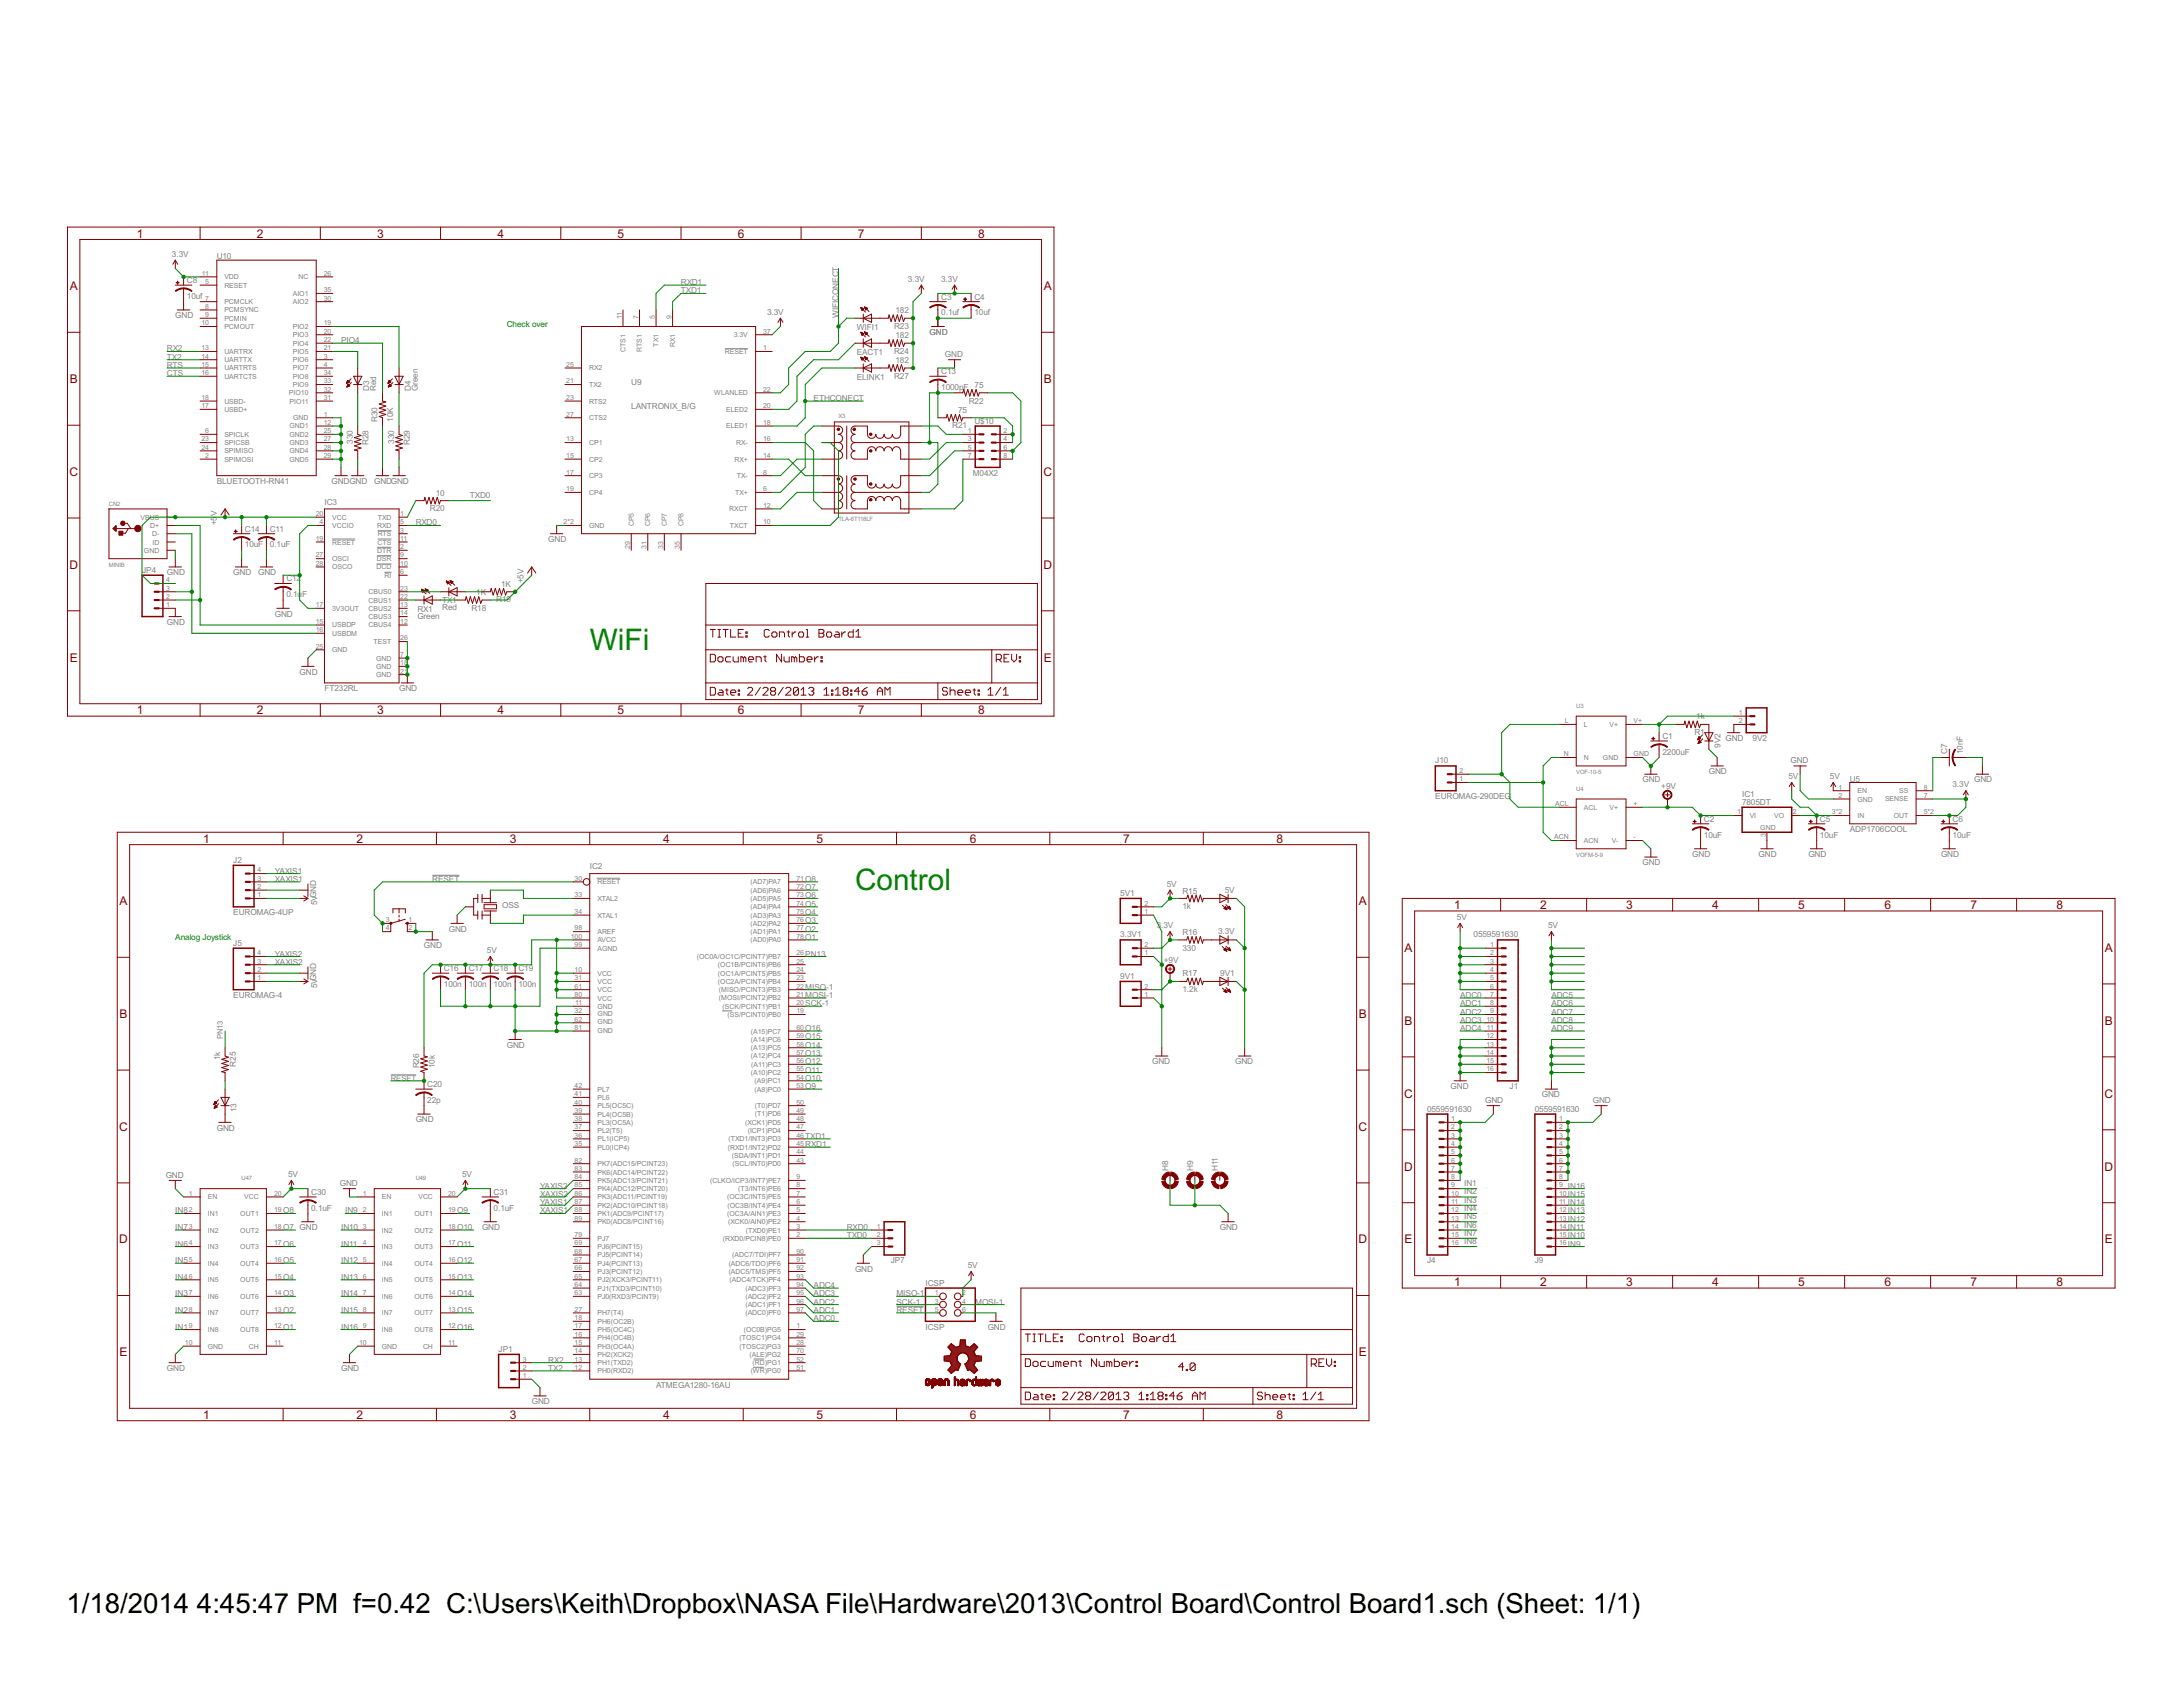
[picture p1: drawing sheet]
<svg xmlns="http://www.w3.org/2000/svg" width="279mm" height="216mm" viewBox="0 0 279 216" stroke-linecap="round" stroke-linejoin="round" font-family="sans-serif">
<defs><g id="words">
<g font-size="4.3" fill="#008000">
<text x="75.5" y="83.2">WiFi</text>
<text x="109.4" y="113.9">Control</text>
</g>
<g font-size="4">
<text x="8.5" y="206.4">1/18/2014</text>
<text x="25.2" y="206.4">4:45:47 PM f=0.42 C:\Users\Keith\Dropbox\NASA File\Hardware\2013\Control Board\Control Board1.sch (Sheet: 1/1)</text>
</g>
<g font-size="1.7" fill="#800000">
<text x="17.5" y="30.4">1</text>
<text x="32.9" y="30.4">2</text>
<text x="48.3" y="30.4">3</text>
<text x="63.7" y="30.4">4</text>
<text x="79" y="30.4">5</text>
<text x="94.4" y="30.4">6</text>
<text x="109.8" y="30.4">7</text>
<text x="125.2" y="30.4">8</text>
<text x="8.9" y="37.1">A</text>
<text x="133.6" y="37.1">A</text>
<text x="8.9" y="49">B</text>
<text x="133.6" y="49">B</text>
<text x="8.9" y="60.9">C</text>
<text x="133.6" y="60.9">C</text>
<text x="8.9" y="72.8">D</text>
<text x="133.6" y="72.8">D</text>
<text x="8.9" y="84.7">E</text>
<text x="133.6" y="84.7">E</text>
<text x="17.5" y="91.4">1</text>
<text x="32.9" y="91.4">2</text>
<text x="48.3" y="91.4">3</text>
<text x="63.7" y="91.4">4</text>
<text x="79" y="91.4">5</text>
<text x="94.4" y="91.4">6</text>
<text x="109.8" y="91.4">7</text>
<text x="125.2" y="91.4">8</text>
<text x="26" y="107.8">1</text>
<text x="45.6" y="107.8">2</text>
<text x="65.2" y="107.8">3</text>
<text x="84.9" y="107.8">4</text>
<text x="104.5" y="107.8">5</text>
<text x="124.1" y="107.8">6</text>
<text x="143.8" y="107.8">7</text>
<text x="163.4" y="107.8">8</text>
<text x="15.3" y="115.9">A</text>
<text x="173.9" y="115.9">A</text>
<text x="186.1" y="116.3">1</text>
<text x="197.1" y="116.3">2</text>
<text x="208.2" y="116.3">3</text>
<text x="219.2" y="116.3">4</text>
<text x="230.2" y="116.3">5</text>
<text x="241.2" y="116.3">6</text>
<text x="252.2" y="116.3">7</text>
<text x="263.2" y="116.3">8</text>
<text x="179.8" y="121.8">A</text>
<text x="269.4" y="121.8">A</text>
<text x="15.3" y="130.3">B</text>
<text x="173.9" y="130.3">B</text>
<text x="179.8" y="131.1">B</text>
<text x="269.4" y="131.1">B</text>
<text x="179.7" y="140.5">C</text>
<text x="269.4" y="140.5">C</text>
<text x="15.3" y="144.7">C</text>
<text x="173.9" y="144.7">C</text>
<text x="179.7" y="149.8">D</text>
<text x="269.4" y="149.8">D</text>
<text x="15.3" y="159.1">D</text>
<text x="173.9" y="159.1">D</text>
<text x="179.8" y="159.1">E</text>
<text x="269.4" y="159.1">E</text>
<text x="186.1" y="164.6">1</text>
<text x="197.1" y="164.6">2</text>
<text x="208.2" y="164.6">3</text>
<text x="219.2" y="164.6">4</text>
<text x="230.2" y="164.6">5</text>
<text x="241.2" y="164.6">6</text>
<text x="252.2" y="164.6">7</text>
<text x="263.2" y="164.6">8</text>
<text x="15.3" y="173.6">E</text>
<text x="173.9" y="173.6">E</text>
<text x="26" y="181.6">1</text>
<text x="45.6" y="181.6">2</text>
<text x="65.2" y="181.6">3</text>
<text x="84.9" y="181.6">4</text>
<text x="104.5" y="181.6">5</text>
<text x="124.1" y="181.6">6</text>
<text x="143.8" y="181.6">7</text>
<text x="163.4" y="181.6">8</text>
</g>
<g font-size="1.2" fill="#808080">
<text x="22" y="32.9">3.3V</text>
<text x="27.7" y="33.1">U10</text>
<text x="22.4" y="40.7">GND</text>
<text x="23.9" y="38.2">10uf</text>
<text x="23.9" y="36.2">C8</text>
<text x="87.2" y="37.5">TXD1</text>
<text x="87.2" y="36.5">RXD1</text>
<text x="98.2" y="40.3">3.3V</text>
<text x="107.3" y="40.7" transform="rotate(-90 107.3 40.7)">WIFICONECT</text>
<text x="114.6" y="40.1">182</text>
<text x="116.2" y="36.1">3.3V</text>
<text x="120.5" y="36.1">3.3V</text>
<text x="120.5" y="40.4">0.1uf</text>
<text x="120.5" y="38.3">C3</text>
<text x="124.7" y="40.4">10uf</text>
<text x="124.7" y="38.3">C4</text>
<text x="21.4" y="45">RX2</text>
<text x="21.4" y="46">TX2</text>
<text x="21.4" y="47.1">RTS</text>
<text x="43.7" y="43.9">PIO4</text>
<text x="109.6" y="45.4">EACT1</text>
<text x="109.6" y="42.2">WIFI1</text>
<text x="114.4" y="42.1">R23</text>
<text x="114.4" y="45.3">R24</text>
<text x="114.6" y="43.3">182</text>
<text x="114.6" y="46.5">182</text>
<text x="119" y="42.8">GND</text>
<text x="120.5" y="47.9">C13</text>
<text x="120.9" y="45.7">GND</text>
<text x="21.4" y="48.2">CTS</text>
<text x="47.3" y="50.1" transform="rotate(-90 47.3 50.1)">D3</text>
<text x="48.2" y="50.1" transform="rotate(-90 48.2 50.1)">Red</text>
<text x="48.3" y="54" transform="rotate(-90 48.3 54)">R30</text>
<text x="50.3" y="54" transform="rotate(-90 50.3 54)">10K</text>
<text x="52.6" y="50.1" transform="rotate(-90 52.6 50.1)">D4</text>
<text x="53.5" y="50.1" transform="rotate(-90 53.5 50.1)">Green</text>
<text x="80.8" y="52.4">LANTRONIX_B/G</text>
<text x="80.8" y="49.2">U9</text>
<text x="104.1" y="51.3">ETHCONECT</text>
<text x="109.6" y="48.6">ELINK1</text>
<text x="114.4" y="48.5">R27</text>
<text x="120.5" y="49.9">1000pF 75</text>
<text x="122.6" y="52.8">75</text>
<text x="124" y="51.6">R22</text>
<text x="45.1" y="56.8" transform="rotate(-90 45.1 56.8)">330</text>
<text x="47.1" y="56.9" transform="rotate(-90 47.1 56.9)">R28</text>
<text x="50.4" y="56.8" transform="rotate(-90 50.4 56.8)">330</text>
<text x="52.4" y="56.9" transform="rotate(-90 52.4 56.9)">R29</text>
<text x="121.9" y="54.8">R21</text>
<text x="124.7" y="54.2">U$10</text>
<text x="27.7" y="61.9">BLUETOOTH-RN41</text>
<text x="41.5" y="64.6">IC3</text>
<text x="42.4" y="61.9">GNDGND</text>
<text x="47.9" y="61.9">GNDGND</text>
<text x="55" y="65.4">R20</text>
<text x="55.8" y="63.4">10</text>
<text x="60.1" y="63.7">TXD0</text>
<text x="124.5" y="60.9">M04X2</text>
<text x="27.7" y="67.2" transform="rotate(-90 27.7 67.2)">+5</text>
<text x="27.7" y="66.1" transform="rotate(-90 27.7 66.1)">V</text>
<text x="31.3" y="70.1">10uF 0.1uF</text>
<text x="31.3" y="68">C14</text>
<text x="34.5" y="68">C11</text>
<text x="53.2" y="67.2">RXD0</text>
<text x="70.2" y="69.4">GND</text>
<text x="18.2" y="73.3">JP4</text>
<text x="21.4" y="73.6">GND</text>
<text x="29.9" y="73.6">GND</text>
<text x="33" y="73.6">GND</text>
<text x="36.7" y="76.4">0.1u</text>
<text x="36.7" y="74.4">C12</text>
<text x="38.7" y="76.4">F</text>
<text x="56.6" y="77.2">TX1</text>
<text x="61" y="76.2">1K</text>
<text x="63.5" y="77.1">R19</text>
<text x="64.1" y="75.1">1K</text>
<text x="67" y="74.7" transform="rotate(-90 67 74.7)">+5V</text>
<text x="21.4" y="80">GND</text>
<text x="35.2" y="78.9">GND</text>
<text x="53.4" y="79.2">Green</text>
<text x="53.4" y="78.3">RX1</text>
<text x="56.6" y="78.1">Red</text>
<text x="60.3" y="78.2">R18</text>
<text x="38.3" y="86.3">GND</text>
<text x="41.5" y="88.5">FT232RL</text>
<text x="51.1" y="88.5">GND</text>
<text x="212.8" y="94.6">C1</text>
<text x="216.9" y="94.1">R1</text>
<text x="217.1" y="92.1">1k</text>
<text x="220.2" y="95.7" transform="rotate(-90 220.2 95.7)">9V2</text>
<text x="220.8" y="94.8">GND</text>
<text x="224.3" y="94.8">9V2</text>
<text x="183.7" y="97.7">J10</text>
<text x="210.2" y="100.1">GND</text>
<text x="212.6" y="100.9">+9V</text>
<text x="212.8" y="96.6">2200uF</text>
<text x="218.7" y="99.1">GND</text>
<text x="223" y="102">IC1</text>
<text x="228.9" y="99.7">5V</text>
<text x="229.2" y="97.7">GND</text>
<text x="234.2" y="99.7">5V</text>
<text x="236.8" y="100.1">U5</text>
<text x="249.2" y="96.5" transform="rotate(-90 249.2 96.5)">C7</text>
<text x="249.9" y="100.8">3.3V</text>
<text x="251.2" y="96.5" transform="rotate(-90 251.2 96.5)">10nF</text>
<text x="252.7" y="100.1">GND</text>
<text x="183.7" y="102.3">EUROMAG-290DEG</text>
<text x="218.1" y="107.2">10uF</text>
<text x="218.1" y="105.2">C2</text>
<text x="223" y="103.1">7805DT</text>
<text x="232.9" y="107.2">10uF</text>
<text x="232.9" y="105.2">C5</text>
<text x="236.8" y="106.5">ADP1706COOL</text>
<text x="249.9" y="107.2">10uF</text>
<text x="249.9" y="105.2">C6</text>
<text x="29.9" y="110.4">J2</text>
<text x="35.2" y="111.8">YAXIS1</text>
<text x="35.2" y="112.9">XAXIS1</text>
<text x="55.3" y="112.9">RESET</text>
<text x="75.5" y="111.3">IC2</text>
<text x="103.1" y="113.9">O7</text>
<text x="103.1" y="112.9">O8</text>
<text x="149.3" y="113.5">5V</text>
<text x="210.2" y="110.7">GND</text>
<text x="216.6" y="109.7">GND</text>
<text x="225.1" y="109.7">GND</text>
<text x="231.5" y="109.7">GND</text>
<text x="248.4" y="109.7">GND</text>
<text x="29.9" y="117.1">EUROMAG-4UP</text>
<text x="40.6" y="115.8" transform="rotate(-90 40.6 115.8)">5VGND</text>
<text x="57.4" y="119.2">GND</text>
<text x="64.3" y="116.3">OSS</text>
<text x="103.1" y="119.2">O2</text>
<text x="103.1" y="118.2">O3</text>
<text x="103.1" y="117.1">O4</text>
<text x="103.1" y="116">O5</text>
<text x="103.1" y="115">O6</text>
<text x="143.4" y="114.7">5V1</text>
<text x="143.4" y="120">3.3V1</text>
<text x="148" y="118.8">3.3V</text>
<text x="151.3" y="116.4">1k</text>
<text x="151.3" y="114.4">R15</text>
<text x="151.3" y="119.7">R16</text>
<text x="155.9" y="119.5">3.3V</text>
<text x="156.8" y="114.2">5V</text>
<text x="186.5" y="117.7">5V</text>
<text x="188.6" y="120">0559591630</text>
<text x="198.1" y="118.8">5V</text>
<text x="29.9" y="121">J5</text>
<text x="35.2" y="122.4">YAXIS2</text>
<text x="35.2" y="123.5">XAXIS2</text>
<text x="54.3" y="121.4">GND</text>
<text x="56.8" y="124.3">C16</text>
<text x="60" y="124.3">C17</text>
<text x="62.3" y="122">5V</text>
<text x="63.2" y="124.3">C18</text>
<text x="66.4" y="124.3">C19</text>
<text x="103.1" y="122.4">PN13</text>
<text x="103.1" y="120.3">O1</text>
<text x="143.4" y="125.3">9V1</text>
<text x="149" y="123.2">+9V</text>
<text x="151.3" y="121.7">330</text>
<text x="151.3" y="125">R17</text>
<text x="156.2" y="124.9">9V1</text>
<text x="29.9" y="127.7">EUROMAG-4</text>
<text x="40.6" y="126.4" transform="rotate(-90 40.6 126.4)">5VGND</text>
<text x="56.8" y="126.3">100n</text>
<text x="60" y="126.3">100n</text>
<text x="63.2" y="126.3">100n</text>
<text x="66.4" y="126.3">100n</text>
<text x="103.1" y="126.7">MISO-1</text>
<text x="103.1" y="127.7">MOSI-1</text>
<text x="103.1" y="128.8">SCK-1</text>
<text x="103.1" y="132">O16</text>
<text x="151.3" y="127">1.2k</text>
<text x="186.9" y="127.7">ADC0</text>
<text x="186.9" y="128.8">ADC1</text>
<text x="186.9" y="129.8">ADC2</text>
<text x="186.9" y="130.9">ADC3</text>
<text x="186.9" y="132">ADC4</text>
<text x="198.6" y="127.7">ADC5</text>
<text x="198.6" y="128.8">ADC6</text>
<text x="198.6" y="129.8">ADC7</text>
<text x="198.6" y="132">ADC9</text>
<text x="198.6" y="130.9">ADC8</text>
<text x="28.2" y="135.7" transform="rotate(-90 28.2 135.7)">1k</text>
<text x="30.2" y="136.5" transform="rotate(-90 30.2 136.5)">R25</text>
<text x="53.6" y="136.7" transform="rotate(-90 53.6 136.7)">R26</text>
<text x="55.6" y="136.7" transform="rotate(-90 55.6 136.7)">10k</text>
<text x="64.9" y="134.1">GND</text>
<text x="103.1" y="137.3">O11</text>
<text x="103.1" y="136.2">O12</text>
<text x="103.1" y="135.1">O13</text>
<text x="103.1" y="134.1">O14</text>
<text x="103.1" y="133">O15</text>
<text x="147.5" y="136.2">GND</text>
<text x="158.1" y="136.2">GND</text>
<text x="30.3" y="142.4" transform="rotate(-90 30.3 142.4)">13</text>
<text x="53.2" y="143.6">GND</text>
<text x="54.7" y="141.1">22p</text>
<text x="54.7" y="139.1">C20</text>
<text x="103.1" y="139.4">O9</text>
<text x="103.1" y="138.3">O10</text>
<text x="182.6" y="142.2">0559591630</text>
<text x="185.7" y="139.4">GND</text>
<text x="190.1" y="141.2">GND</text>
<text x="193.2" y="139.4">J1</text>
<text x="196.4" y="142.2">0559591630</text>
<text x="197.3" y="140.4">GND</text>
<text x="203.9" y="141.2">GND</text>
<text x="27.7" y="144.7">GND</text>
<text x="103.1" y="145.8">TXD1</text>
<text x="103.1" y="146.8">RXD1</text>
<text x="149.5" y="149.9" transform="rotate(-90 149.5 149.9)">H8</text>
<text x="152.7" y="149.9" transform="rotate(-90 152.7 149.9)">H9</text>
<text x="155.9" y="149.9" transform="rotate(-90 155.9 149.9)">H11</text>
<text x="21.2" y="150.7">GND</text>
<text x="22.4" y="155.3">IN8</text>
<text x="36.2" y="155.3">O8</text>
<text x="36.9" y="150.6">5V</text>
<text x="39.8" y="154.9">0.1uF</text>
<text x="39.8" y="152.9">C30</text>
<text x="43.5" y="151.8">GND</text>
<text x="44.2" y="155.3">IN9</text>
<text x="58.5" y="155.3">O9</text>
<text x="59.1" y="150.6">5V</text>
<text x="63.2" y="154.9">0.1uF</text>
<text x="63.2" y="152.9">C31</text>
<text x="69.1" y="154.2">YAXIS1</text>
<text x="69.1" y="152.1">YAXIS2</text>
<text x="69.1" y="153.2">XAXIS2</text>
<text x="69.1" y="155.3">XAXIS1</text>
<text x="187.4" y="151.8">IN1</text>
<text x="187.4" y="152.9">IN2</text>
<text x="187.4" y="153.9">IN3</text>
<text x="187.4" y="155">IN4</text>
<text x="200.7" y="155.3">IN13</text>
<text x="200.7" y="154.2">IN14</text>
<text x="200.7" y="153.2">IN15</text>
<text x="200.7" y="152.1">IN16</text>
<text x="22.4" y="161.7">IN5</text>
<text x="22.4" y="159.5">IN6</text>
<text x="22.4" y="157.4">IN7</text>
<text x="36.2" y="161.7">O5</text>
<text x="36.2" y="159.5">O6</text>
<text x="36.2" y="157.4">O7 GND</text>
<text x="43.7" y="161.7">IN12</text>
<text x="43.7" y="157.4">IN10</text>
<text x="43.7" y="159.5">IN11</text>
<text x="58.5" y="157.4">O10</text>
<text x="58.5" y="159.5">O11</text>
<text x="58.5" y="161.7">O12</text>
<text x="61.7" y="157.4">GND</text>
<text x="108.4" y="157.4">RXD0</text>
<text x="108.4" y="158.5">TXD0</text>
<text x="114" y="161.7">JP7</text>
<text x="156.1" y="157.4">GND</text>
<text x="182.6" y="161.7">J4</text>
<text x="187.4" y="156">IN5</text>
<text x="187.4" y="157.1">IN6</text>
<text x="187.4" y="158.2">IN7</text>
<text x="187.4" y="159.2">IN8</text>
<text x="196.4" y="161.7">J9</text>
<text x="200.7" y="156.4">IN12</text>
<text x="200.7" y="158.5">IN10</text>
<text x="200.7" y="159.5">IN9</text>
<text x="200.7" y="157.4">IN11</text>
<text x="22.4" y="165.9">IN3</text>
<text x="22.4" y="163.8">IN4</text>
<text x="36.2" y="165.9">O3</text>
<text x="36.2" y="163.8">O4</text>
<text x="43.7" y="163.8">IN13</text>
<text x="43.7" y="165.9">IN14</text>
<text x="58.5" y="163.8">O13</text>
<text x="58.5" y="165.9">O14</text>
<text x="104.1" y="167">ADC2</text>
<text x="104.1" y="165.9">ADC3</text>
<text x="104.1" y="164.8">ADC4</text>
<text x="109.4" y="162.7">GND</text>
<text x="114.7" y="165.9">MISO-1</text>
<text x="114.7" y="167">SCK-1</text>
<text x="118.5" y="164.6">ICSP</text>
<text x="123.9" y="162.3">5V</text>
<text x="124.8" y="167">MOSI-1</text>
<text x="22.4" y="170.2">IN1</text>
<text x="22.4" y="168">IN2</text>
<text x="36.2" y="170.2">O1</text>
<text x="36.2" y="168">O2</text>
<text x="43.7" y="168">IN15</text>
<text x="43.7" y="170.2">IN16</text>
<text x="58.5" y="168">O15</text>
<text x="58.5" y="170.2">O16</text>
<text x="63.8" y="173">JP1</text>
<text x="104.1" y="169.1">ADC0</text>
<text x="104.1" y="168">ADC1</text>
<text x="114.7" y="168">RESET</text>
<text x="118.5" y="170.2">ICSP</text>
<text x="126.4" y="170.2">GND</text>
<text x="21.4" y="175.5">GND</text>
<text x="43.7" y="175.5">GND</text>
<text x="68.1" y="179.7">GND</text>
<text x="70.2" y="174.4">RX2</text>
<text x="70.2" y="175.5">TX2</text>
<text x="84" y="177.6">ATMEGA1280-16AU</text>
</g>
<g font-size="1.2" fill="#008000">
<text x="64.9" y="41.8">Check over</text>
<text x="22.4" y="120.3">Analog Joystick</text>
</g>
<g font-size="1.1" fill="#808080">
<text x="28.5" y="133" transform="rotate(-90 28.5 133)">PN13</text>
<text x="50" y="138.3">RESET</text>
</g>
<g font-size="1" fill="#808080">
<text x="25.9" y="35.3">11</text>
<text x="28.7" y="35.7">VDD</text>
<text x="38.2" y="35.7">NC</text>
<text x="41.4" y="35.3">26</text>
<text x="25.8" y="41.6">10</text>
<text x="26.3" y="36.3">5</text>
<text x="26.3" y="38.5">7</text>
<text x="26.3" y="39.5">8</text>
<text x="26.3" y="40.6">9</text>
<text x="28.7" y="36.8">RESET</text>
<text x="28.7" y="38.9">PCMCLK</text>
<text x="28.7" y="40">PCMSYNC</text>
<text x="28.7" y="41">PCMIN</text>
<text x="37.5" y="37.9">AIO1</text>
<text x="37.5" y="38.9">AIO2</text>
<text x="41.4" y="41.6">19</text>
<text x="41.4" y="37.4">35</text>
<text x="41.4" y="38.5">30</text>
<text x="79.6" y="40.8" transform="rotate(-90 79.6 40.8)">11</text>
<text x="81.7" y="40.8" transform="rotate(-90 81.7 40.8)">7</text>
<text x="83.8" y="40.8" transform="rotate(-90 83.8 40.8)">5</text>
<text x="85.9" y="40.8" transform="rotate(-90 85.9 40.8)">9</text>
<text x="25.8" y="44.8">13</text>
<text x="25.8" y="45.9">14</text>
<text x="25.8" y="46.9">15</text>
<text x="28.7" y="42.1">PCMOUT</text>
<text x="28.7" y="45.3">UARTRX</text>
<text x="28.7" y="46.4">UARTTX</text>
<text x="28.7" y="47.4">UARTRTS</text>
<text x="37.5" y="46.3">PIO6</text>
<text x="37.5" y="47.4">PIO7</text>
<text x="37.5" y="42.1">PIO2</text>
<text x="37.5" y="43.2">PIO3</text>
<text x="37.5" y="45.3">PIO5</text>
<text x="37.5" y="44.2">PIO4</text>
<text x="41.4" y="45.9">3</text>
<text x="41.4" y="46.9">4</text>
<text x="41.4" y="42.7">20</text>
<text x="41.4" y="44.8">21</text>
<text x="41.4" y="43.8">22</text>
<text x="72.5" y="46.9">25</text>
<text x="75.4" y="47.4">RX2</text>
<text x="80" y="45" transform="rotate(-90 80 45)">CTS1</text>
<text x="82.2" y="45" transform="rotate(-90 82.2 45)">RTS1</text>
<text x="84.3" y="44.4" transform="rotate(-90 84.3 44.4)">TX1</text>
<text x="86.4" y="44.5" transform="rotate(-90 86.4 44.5)">RX1</text>
<text x="92.8" y="45.3">RESET</text>
<text x="93.9" y="43.2">3.3V</text>
<text x="97.7" y="44.8">1</text>
<text x="97.7" y="42.7">37</text>
<text x="25.8" y="48">16</text>
<text x="25.8" y="52.2">17</text>
<text x="25.8" y="51.2">18</text>
<text x="28.7" y="48.5">UARTCTS</text>
<text x="28.7" y="52.7">USBD+</text>
<text x="28.7" y="51.7">USBD-</text>
<text x="37" y="50.6">PIO10</text>
<text x="37" y="51.7">PIO11</text>
<text x="37.5" y="49.5">PIO9</text>
<text x="37.5" y="48.5">PIO8</text>
<text x="37.5" y="53.8">GND</text>
<text x="41.4" y="53.3">1</text>
<text x="41.4" y="49.1">33</text>
<text x="41.4" y="48">34</text>
<text x="41.4" y="50.1">32</text>
<text x="41.4" y="51.2">31</text>
<text x="72.5" y="49.1">21</text>
<text x="72.5" y="51.2">23</text>
<text x="72.5" y="53.3">27</text>
<text x="75.4" y="49.5">TX2</text>
<text x="75.4" y="51.7">RTS2</text>
<text x="75.4" y="53.8">CTS2</text>
<text x="91.4" y="50.6">WLANLED</text>
<text x="92.9" y="52.7">ELED2</text>
<text x="97.7" y="52.2">20</text>
<text x="97.7" y="50.1">22</text>
<text x="25.8" y="56.5">23</text>
<text x="25.8" y="57.6">24</text>
<text x="26.3" y="58.6">2</text>
<text x="26.3" y="55.4">6</text>
<text x="28.7" y="59.1">SPIMOSI</text>
<text x="28.7" y="55.9">SPICLK</text>
<text x="28.7" y="57">SPICSB</text>
<text x="28.7" y="58">SPIMISO</text>
<text x="37" y="54.8">GND1</text>
<text x="37" y="55.9">GND2</text>
<text x="37" y="57">GND3</text>
<text x="37" y="58">GND4</text>
<text x="37" y="59.1">GND5</text>
<text x="41.4" y="54.4">12</text>
<text x="41.4" y="55.4">25</text>
<text x="41.4" y="56.5">27</text>
<text x="41.4" y="57.6">28</text>
<text x="41.4" y="58.6">29</text>
<text x="72.5" y="56.5">13</text>
<text x="72.5" y="58.6">15</text>
<text x="75.4" y="57">CP1</text>
<text x="75.4" y="59.1">CP2</text>
<text x="92.9" y="54.8">ELED1</text>
<text x="94" y="59.1">RX+</text>
<text x="94.2" y="57">RX-</text>
<text x="97.7" y="58.6">14</text>
<text x="97.7" y="56.5">16</text>
<text x="97.7" y="54.4">18</text>
<text x="123.9" y="55.4">1</text>
<text x="123.9" y="56.5">3</text>
<text x="123.9" y="57.6">5</text>
<text x="123.9" y="58.6">7</text>
<text x="128.4" y="55.4">2</text>
<text x="128.4" y="56.5">4</text>
<text x="128.4" y="57.6">6</text>
<text x="128.4" y="58.6">8</text>
<text x="72.5" y="60.7">17</text>
<text x="72.5" y="62.9">19</text>
<text x="75.4" y="61.2">CP3</text>
<text x="75.4" y="63.3">CP4</text>
<text x="93.3" y="65.4">RXCT</text>
<text x="94.1" y="63.3">TX+</text>
<text x="94.3" y="61.2">TX-</text>
<text x="97.7" y="62.9">6</text>
<text x="97.7" y="60.7">8</text>
<text x="97.7" y="65">12</text>
<text x="18" y="66.5">VBUS</text>
<text x="18.4" y="70.7">GND</text>
<text x="19.2" y="67.6">D+</text>
<text x="19.5" y="68.6">D-</text>
<text x="19.5" y="69.7">ID</text>
<text x="40.4" y="66">20</text>
<text x="40.4" y="71.3">27</text>
<text x="40.4" y="69.2">19</text>
<text x="40.9" y="67.1">4</text>
<text x="42.5" y="66.5">VCC</text>
<text x="42.5" y="71.8">OSCI</text>
<text x="42.5" y="67.6">VCCIO</text>
<text x="42.5" y="69.7">RESET</text>
<text x="48.2" y="71.8">DSR</text>
<text x="48.3" y="67.6">RXD</text>
<text x="48.3" y="70.7">DTR</text>
<text x="48.3" y="69.7">CTS</text>
<text x="48.3" y="66.5">TXD</text>
<text x="48.3" y="68.6">RTS</text>
<text x="51.2" y="66">1</text>
<text x="51.2" y="67.1">5</text>
<text x="51.2" y="68.2">3</text>
<text x="51.2" y="69.2">11</text>
<text x="51.2" y="70.3">2</text>
<text x="51.2" y="71.3">9</text>
<text x="72.1" y="67.1">2*2</text>
<text x="75.4" y="67.6">GND</text>
<text x="80.6" y="70.3" transform="rotate(-90 80.6 70.3)">29</text>
<text x="81.1" y="67.3" transform="rotate(-90 81.1 67.3)">CP5</text>
<text x="82.8" y="70.3" transform="rotate(-90 82.8 70.3)">31</text>
<text x="83.2" y="67.3" transform="rotate(-90 83.2 67.3)">CP6</text>
<text x="84.9" y="70.3" transform="rotate(-90 84.9 70.3)">33</text>
<text x="85.4" y="67.3" transform="rotate(-90 85.4 67.3)">CP7</text>
<text x="87" y="70.3" transform="rotate(-90 87 70.3)">35</text>
<text x="87.5" y="67.3" transform="rotate(-90 87.5 67.3)">CP8</text>
<text x="93.4" y="67.6">TXCT</text>
<text x="97.7" y="67.1">10</text>
<text x="21.3" y="77.7">1</text>
<text x="21.3" y="76.6">2</text>
<text x="21.3" y="75.6">3</text>
<text x="21.3" y="74.5">4</text>
<text x="40.4" y="77.7">17</text>
<text x="40.4" y="72.4">28</text>
<text x="42.5" y="72.9">OSCO</text>
<text x="47.2" y="76.1">CBUS0</text>
<text x="47.2" y="77.1">CBUS1</text>
<text x="48.2" y="72.9">DCD</text>
<text x="49.2" y="73.9">RI</text>
<text x="51.2" y="72.4">10</text>
<text x="51.2" y="73.5">6</text>
<text x="51.2" y="75.6">23</text>
<text x="51.2" y="76.6">22</text>
<text x="51.2" y="77.7">13</text>
<text x="40.4" y="79.8">15</text>
<text x="40.4" y="80.9">16</text>
<text x="40.4" y="83">25</text>
<text x="42.5" y="78.2">3V3OUT</text>
<text x="42.5" y="80.3">USBDP</text>
<text x="42.5" y="81.4">USBDM</text>
<text x="42.5" y="83.5">GND</text>
<text x="47.2" y="78.2">CBUS2</text>
<text x="47.2" y="79.2">CBUS3</text>
<text x="47.2" y="80.3">CBUS4</text>
<text x="47.8" y="82.4">TEST</text>
<text x="51.2" y="78.8">14</text>
<text x="51.2" y="79.8">12</text>
<text x="51.2" y="82">26</text>
<text x="48.1" y="84.5">GND</text>
<text x="48.1" y="85.6">GND</text>
<text x="48.1" y="86.7">GND</text>
<text x="51.2" y="84.1">7</text>
<text x="51.2" y="85.1">18</text>
<text x="51.2" y="86.2">21</text>
<text x="200.3" y="92.6">L</text>
<text x="202.7" y="93">L</text>
<text x="206" y="93">V+</text>
<text x="209.1" y="92.6">V+</text>
<text x="222.6" y="91.5">1</text>
<text x="222.6" y="92.6">2</text>
<text x="186.8" y="100">1</text>
<text x="186.8" y="98.9">2</text>
<text x="200.1" y="96.8">N</text>
<text x="202.7" y="97.3">N</text>
<text x="205.2" y="97.3">GND</text>
<text x="209.1" y="96.8">GND</text>
<text x="235.3" y="101">1</text>
<text x="237.7" y="101.5">EN</text>
<text x="243.1" y="101.5">SS</text>
<text x="246.2" y="101">8</text>
<text x="198.9" y="107.4">ACN</text>
<text x="199.1" y="103.2">ACL</text>
<text x="202.7" y="103.6">ACL</text>
<text x="202.7" y="107.9">ACN</text>
<text x="206" y="103.6">V+</text>
<text x="206.3" y="107.9">V-</text>
<text x="209.1" y="103.2">+</text>
<text x="209.1" y="107.4">-</text>
<text x="222.3" y="104.2">1</text>
<text x="223.9" y="104.7">VI</text>
<text x="225.3" y="106.2">GND</text>
<text x="226" y="107.1" transform="rotate(-90 226 107.1)">3</text>
<text x="227.1" y="104.7">VO</text>
<text x="229.5" y="104.2">2</text>
<text x="234.5" y="104.2">3*2</text>
<text x="235.3" y="102.1">2</text>
<text x="237.7" y="102.6">GND</text>
<text x="237.7" y="104.7">IN</text>
<text x="241.3" y="102.6">SENSE</text>
<text x="242.4" y="104.7">OUT</text>
<text x="246.2" y="104.2">5*2</text>
<text x="246.2" y="102.1">7</text>
<text x="33" y="113.8">2</text>
<text x="33" y="112.7">3</text>
<text x="33" y="111.7">4</text>
<text x="73.5" y="112.7">30</text>
<text x="76.5" y="113.2">RESET</text>
<text x="96.1" y="113.2">(AD7)PA7</text>
<text x="101.9" y="113.8">72</text>
<text x="101.9" y="112.7">71</text>
<text x="33" y="114.8">1</text>
<text x="49.4" y="118">3</text>
<text x="49.4" y="119.1">4</text>
<text x="52.3" y="118">1</text>
<text x="52.3" y="119.1">2</text>
<text x="73.5" y="119.1">98</text>
<text x="73.5" y="117">34</text>
<text x="73.5" y="114.8">33</text>
<text x="76.5" y="119.5">AREF</text>
<text x="76.5" y="117.4">XTAL1</text>
<text x="76.5" y="115.3">XTAL2</text>
<text x="96.1" y="119.5">(AD1)PA1</text>
<text x="96.1" y="118.5">(AD2)PA2</text>
<text x="96.1" y="117.4">(AD3)PA3</text>
<text x="96.1" y="116.4">(AD4)PA4</text>
<text x="96.1" y="115.3">(AD5)PA5</text>
<text x="96.1" y="114.2">(AD6)PA6</text>
<text x="101.9" y="119.1">77</text>
<text x="101.9" y="118">76</text>
<text x="101.9" y="117">75</text>
<text x="101.9" y="115.9">74</text>
<text x="101.9" y="114.8">73</text>
<text x="146.5" y="117">1</text>
<text x="146.5" y="115.9">2</text>
<text x="33" y="125.4">1</text>
<text x="33" y="124.4">2</text>
<text x="33" y="123.3">3</text>
<text x="33" y="122.3">4</text>
<text x="73" y="120.1">100</text>
<text x="73.5" y="121.2">99</text>
<text x="73.5" y="124.4">10</text>
<text x="73.5" y="125.4">31</text>
<text x="76.5" y="121.7">AGND</text>
<text x="76.5" y="120.6">AVCC</text>
<text x="76.5" y="124.9">VCC</text>
<text x="76.5" y="125.9">VCC</text>
<text x="89.2" y="122.7">(OC0A/OC1C/PCINT7)PB7</text>
<text x="91.9" y="124.9">(OC1A/PCINT5)PB5</text>
<text x="91.9" y="123.8">(OC1B/PCINT6)PB6</text>
<text x="91.9" y="125.9">(OC2A/PCINT4)PB4</text>
<text x="96.1" y="120.6">(AD0)PA0</text>
<text x="101.9" y="120.1">78</text>
<text x="101.9" y="122.3">26</text>
<text x="101.9" y="124.4">24</text>
<text x="101.9" y="123.3">25</text>
<text x="101.9" y="125.4">23</text>
<text x="146.5" y="122.3">1</text>
<text x="146.5" y="121.2">2</text>
<text x="190.7" y="121.2">1</text>
<text x="190.7" y="122.3">2</text>
<text x="190.7" y="123.3">3</text>
<text x="190.7" y="124.4">4</text>
<text x="190.7" y="125.4">5</text>
<text x="73.5" y="129.7">32</text>
<text x="73.5" y="130.8">62</text>
<text x="73.5" y="131.8">81</text>
<text x="73.5" y="126.5">61</text>
<text x="73.5" y="127.6">80</text>
<text x="73.6" y="128.6">11</text>
<text x="76.5" y="129.1">GND</text>
<text x="76.5" y="130">GND</text>
<text x="76.5" y="131.1">GND</text>
<text x="76.5" y="127">VCC</text>
<text x="76.5" y="128">VCC</text>
<text x="92" y="127">(MISO/PCINT3)PB3</text>
<text x="92" y="128">(MOSI/PCINT2)PB2</text>
<text x="92.5" y="129.1">(SCK/PCINT1)PB1</text>
<text x="93.1" y="130.2">(SS/PCINT0)PB0</text>
<text x="101.9" y="131.8">60</text>
<text x="101.9" y="126.5">22</text>
<text x="101.9" y="127.6">21</text>
<text x="101.9" y="128.6">20</text>
<text x="101.9" y="129.7">19</text>
<text x="146.5" y="127.6">1</text>
<text x="146.5" y="126.5">2</text>
<text x="190.2" y="130.8">10</text>
<text x="190.3" y="131.8">11</text>
<text x="190.7" y="126.5">6</text>
<text x="190.7" y="127.6">7</text>
<text x="190.7" y="128.6">8</text>
<text x="190.7" y="129.7">9</text>
<text x="76.5" y="132.2">GND</text>
<text x="96.1" y="137.6">(A10)PC2</text>
<text x="96.1" y="135.5">(A12)PC4</text>
<text x="96.1" y="134.4">(A13)PC5</text>
<text x="96.1" y="133.3">(A14)PC6</text>
<text x="96.1" y="132.3">(A15)PC7</text>
<text x="96.2" y="136.5">(A11)PC3</text>
<text x="101.9" y="137.1">55</text>
<text x="101.9" y="136.1">56</text>
<text x="101.9" y="135">57</text>
<text x="101.9" y="133.9">58</text>
<text x="101.9" y="132.9">59</text>
<text x="190.2" y="132.9">12</text>
<text x="190.2" y="133.9">13</text>
<text x="190.2" y="135">14</text>
<text x="190.2" y="136.1">15</text>
<text x="190.2" y="137.1">16</text>
<text x="73.5" y="143.5">38</text>
<text x="73.5" y="142.4">39</text>
<text x="73.5" y="141.4">40</text>
<text x="73.5" y="140.3">41</text>
<text x="73.5" y="139.2">42</text>
<text x="76.5" y="143.9">PL3(OC5A)</text>
<text x="76.5" y="142.9">PL4(OC5B)</text>
<text x="76.5" y="141.8">PL5(OC5C)</text>
<text x="76.5" y="140.8">PL6</text>
<text x="76.5" y="139.7">PL7</text>
<text x="95.4" y="143.9">(XCK1)PD5</text>
<text x="96.6" y="139.7">(A8)PC0</text>
<text x="96.6" y="138.6">(A9)PC1</text>
<text x="96.6" y="141.8">(T0)PD7</text>
<text x="96.6" y="142.9">(T1)PD6</text>
<text x="101.9" y="139.2">53</text>
<text x="101.9" y="138.2">54</text>
<text x="101.9" y="141.4">50</text>
<text x="101.9" y="142.4">49</text>
<text x="101.9" y="143.5">48</text>
<text x="185.7" y="143.5">1</text>
<text x="199.5" y="143.5">1</text>
<text x="73.5" y="149.8">83</text>
<text x="73.5" y="148.8">82</text>
<text x="73.5" y="146.7">35</text>
<text x="73.5" y="145.6">36</text>
<text x="73.5" y="144.5">37</text>
<text x="76.5" y="149.3">PK7(ADC15/PCINT23)</text>
<text x="76.5" y="147.1">PL0(ICP4)</text>
<text x="76.5" y="146.1">PL1(ICP5)</text>
<text x="76.5" y="145">PL2(T5)</text>
<text x="93.2" y="147.1">(RXD1/INT2)PD2</text>
<text x="93.2" y="146.1">(TXD1/INT3)PD3</text>
<text x="93.7" y="148.2">(SDA/INT1)PD1</text>
<text x="93.8" y="149.3">(SCL/INT0)PD0</text>
<text x="95.7" y="145">(ICP1)PD4</text>
<text x="101.9" y="144.5">47</text>
<text x="101.9" y="146.7">45</text>
<text x="101.9" y="148.8">43</text>
<text x="101.9" y="147.7">44</text>
<text x="101.9" y="145.6">46</text>
<text x="185.7" y="144.5">2</text>
<text x="185.7" y="145.6">3</text>
<text x="185.7" y="146.7">4</text>
<text x="185.7" y="147.7">5</text>
<text x="185.7" y="148.8">6</text>
<text x="185.7" y="149.8">7</text>
<text x="199.5" y="144.5">2</text>
<text x="199.5" y="145.6">3</text>
<text x="199.5" y="146.7">4</text>
<text x="199.5" y="147.7">5</text>
<text x="199.5" y="148.8">6</text>
<text x="199.5" y="149.8">7</text>
<text x="24.2" y="153">1</text>
<text x="24.2" y="155.2">2</text>
<text x="26.6" y="153.5">EN</text>
<text x="26.6" y="155.6">IN1</text>
<text x="30.8" y="155.6">OUT1</text>
<text x="31.3" y="153.5">VCC</text>
<text x="35.1" y="155.2">19</text>
<text x="35.1" y="153">20</text>
<text x="46.4" y="153">1</text>
<text x="46.4" y="155.2">2</text>
<text x="48.9" y="153.5">EN</text>
<text x="48.9" y="155.6">IN1</text>
<text x="53" y="155.6">OUT1</text>
<text x="53.5" y="153.5">VCC</text>
<text x="57.4" y="155.2">19</text>
<text x="57.4" y="153">20</text>
<text x="73.5" y="155.2">88</text>
<text x="73.5" y="154.1">87</text>
<text x="73.5" y="153">86</text>
<text x="73.5" y="152">85</text>
<text x="73.5" y="150.9">84</text>
<text x="76.5" y="155.6">PK1(ADC9/PCINT17)</text>
<text x="76.5" y="154.6">PK2(ADC10/PCINT18)</text>
<text x="76.5" y="153.5">PK3(ADC11/PCINT19)</text>
<text x="76.5" y="152.4">PK4(ADC12/PCINT20)</text>
<text x="76.5" y="151.4">PK5(ADC13/PCINT21)</text>
<text x="76.5" y="150.3">PK6(ADC14/PCINT22)</text>
<text x="90.9" y="151.4">(CLKO/ICP3/INT7)PE7</text>
<text x="93.1" y="155.6">(OC3A/AIN1)PE3</text>
<text x="93.1" y="153.5">(OC3C/INT5)PE5</text>
<text x="93.1" y="154.6">(OC3B/INT4)PE4</text>
<text x="94.5" y="152.4">(T3/INT6)PE6</text>
<text x="101.9" y="150.9">9</text>
<text x="101.9" y="155.2">5</text>
<text x="101.9" y="154.1">6</text>
<text x="101.9" y="153">7</text>
<text x="101.9" y="152">8</text>
<text x="185.7" y="150.9">8</text>
<text x="185.7" y="152">9</text>
<text x="185.7" y="153">10</text>
<text x="185.7" y="154.1">11</text>
<text x="185.7" y="155.2">12</text>
<text x="199.5" y="150.9">8</text>
<text x="199.5" y="152">9</text>
<text x="199.5" y="153">10</text>
<text x="199.5" y="154.1">11</text>
<text x="199.5" y="155.2">12</text>
<text x="24.2" y="157.3">3</text>
<text x="24.2" y="159.4">4</text>
<text x="24.2" y="161.5">5</text>
<text x="26.6" y="157.7">IN2</text>
<text x="26.6" y="159.9">IN3</text>
<text x="26.6" y="162">IN4</text>
<text x="30.8" y="162">OUT4</text>
<text x="30.8" y="159.9">OUT3</text>
<text x="30.8" y="157.7">OUT2</text>
<text x="35.1" y="161.5">16</text>
<text x="35.1" y="159.4">17</text>
<text x="35.1" y="157.3">18</text>
<text x="46.4" y="157.3">3</text>
<text x="46.4" y="159.4">4</text>
<text x="46.4" y="161.5">5</text>
<text x="48.9" y="157.7">IN2</text>
<text x="48.9" y="159.9">IN3</text>
<text x="48.9" y="162">IN4</text>
<text x="53" y="162">OUT4</text>
<text x="53" y="159.9">OUT3</text>
<text x="53" y="157.7">OUT2</text>
<text x="57.4" y="161.5">16</text>
<text x="57.4" y="159.4">17</text>
<text x="57.4" y="157.3">18</text>
<text x="73.5" y="161.5">67</text>
<text x="73.5" y="160.5">68</text>
<text x="73.5" y="159.4">69</text>
<text x="73.5" y="158.3">79</text>
<text x="73.5" y="156.2">89</text>
<text x="76.5" y="162">PJ4(PCINT13)</text>
<text x="76.5" y="160.9">PJ5(PCINT14)</text>
<text x="76.5" y="159.9">PJ6(PCINT15)</text>
<text x="76.5" y="158.8">PJ7</text>
<text x="76.5" y="156.7">PK0(ADC8/PCINT16)</text>
<text x="92.5" y="158.8">(RXD0/PCIN8)PE0</text>
<text x="93.2" y="156.7">(XCK0/AIN0)PE2</text>
<text x="93.3" y="162">(ADC6/TDO)PF6</text>
<text x="93.7" y="160.9">(ADC7/TDI)PF7</text>
<text x="95.5" y="157.7">(TXD0)PE1</text>
<text x="101.9" y="161.5">91</text>
<text x="101.9" y="160.5">90</text>
<text x="101.9" y="158.3">2</text>
<text x="101.9" y="157.3">3</text>
<text x="101.9" y="156.2">4</text>
<text x="112.2" y="157.3">1</text>
<text x="112.2" y="158.3">2</text>
<text x="112.2" y="159.4">3</text>
<text x="185.7" y="156.2">13</text>
<text x="185.7" y="157.3">14</text>
<text x="185.7" y="158.3">15</text>
<text x="185.7" y="159.4">16</text>
<text x="199.5" y="156.2">13</text>
<text x="199.5" y="157.3">14</text>
<text x="199.5" y="158.3">15</text>
<text x="199.5" y="159.4">16</text>
<text x="24.2" y="163.6">6</text>
<text x="24.2" y="165.8">7</text>
<text x="24.2" y="167.9">8</text>
<text x="26.6" y="164.1">IN5</text>
<text x="26.6" y="166.2">IN6</text>
<text x="30.8" y="166.2">OUT6</text>
<text x="30.8" y="164.1">OUT5</text>
<text x="35.1" y="167.9">13</text>
<text x="35.1" y="165.8">14</text>
<text x="35.1" y="163.6">15</text>
<text x="46.4" y="163.6">6</text>
<text x="46.4" y="165.8">7</text>
<text x="46.4" y="167.9">8</text>
<text x="48.9" y="164.1">IN5</text>
<text x="48.9" y="166.2">IN6</text>
<text x="53" y="166.2">OUT6</text>
<text x="53" y="164.1">OUT5</text>
<text x="57.4" y="167.9">13</text>
<text x="57.4" y="165.8">14</text>
<text x="57.4" y="163.6">15</text>
<text x="73.5" y="167.9">27</text>
<text x="73.5" y="165.8">63</text>
<text x="73.5" y="164.7">64</text>
<text x="73.5" y="163.6">65</text>
<text x="73.5" y="162.6">66</text>
<text x="76.5" y="166.2">PJ0(RXD3/PCINT9)</text>
<text x="76.5" y="165.2">PJ1(TXD3/PCINT10)</text>
<text x="76.5" y="164.1">PJ2(XCK3/PCINT11)</text>
<text x="76.5" y="163">PJ3(PCINT12)</text>
<text x="93.3" y="163">(ADC5/TMS)PF5</text>
<text x="93.4" y="164.1">(ADC4/TCK)PF4</text>
<text x="95.4" y="167.3">(ADC1)PF1</text>
<text x="95.4" y="166.2">(ADC2)PF2</text>
<text x="95.4" y="165.2">(ADC3)PF3</text>
<text x="101.9" y="167.9">97</text>
<text x="101.9" y="166.8">96</text>
<text x="101.9" y="165.8">95</text>
<text x="101.9" y="164.7">94</text>
<text x="101.9" y="163.6">93</text>
<text x="101.9" y="162.6">92</text>
<text x="119.6" y="165.8">1</text>
<text x="119.6" y="166.8">3</text>
<text x="119.6" y="167.9">5</text>
<text x="123.1" y="165.8">2</text>
<text x="123.1" y="166.8">4</text>
<text x="123.1" y="167.9">6</text>
<text x="23.7" y="172.1">10</text>
<text x="24.2" y="170">9</text>
<text x="26.6" y="168.3">IN7</text>
<text x="26.6" y="170.5">IN8</text>
<text x="26.6" y="172.6">GND</text>
<text x="30.8" y="170.5">OUT8</text>
<text x="30.8" y="168.3">OUT7</text>
<text x="31.9" y="172.6">CH</text>
<text x="35.1" y="172.1">11</text>
<text x="35.1" y="170">12</text>
<text x="45.9" y="172.1">10</text>
<text x="46.4" y="170">9</text>
<text x="48.9" y="168.3">IN7</text>
<text x="48.9" y="170.5">IN8</text>
<text x="48.9" y="172.6">GND</text>
<text x="53" y="170.5">OUT8</text>
<text x="53" y="168.3">OUT7</text>
<text x="54.1" y="172.6">CH</text>
<text x="57.4" y="172.1">11</text>
<text x="57.4" y="170">12</text>
<text x="73.5" y="173.2">14</text>
<text x="73.5" y="172.1">15</text>
<text x="73.5" y="171.1">16</text>
<text x="73.5" y="170">17</text>
<text x="73.5" y="168.9">18</text>
<text x="76.5" y="173.7">PH2(XCK2)</text>
<text x="76.5" y="172.6">PH3(OC4A)</text>
<text x="76.5" y="171.5">PH4(OC4B)</text>
<text x="76.5" y="170.5">PH5(OC4C)</text>
<text x="76.5" y="169.4">PH6(OC2B)</text>
<text x="76.5" y="168.3">PH7(T4)</text>
<text x="94.7" y="171.5">(TOSC1)PG4</text>
<text x="94.7" y="172.6">(TOSC2)PG3</text>
<text x="95.2" y="170.5">(OC0B)PG5</text>
<text x="95.4" y="168.3">(ADC0)PF0</text>
<text x="95.9" y="173.7">(ALE)PG2</text>
<text x="101.9" y="173.2">70</text>
<text x="101.9" y="170">1</text>
<text x="101.9" y="171.1">29</text>
<text x="101.9" y="172.1">28</text>
<text x="66.9" y="176.4">1</text>
<text x="66.9" y="175.3">2</text>
<text x="66.9" y="174.2">3</text>
<text x="73.5" y="175.3">12</text>
<text x="73.5" y="174.2">13</text>
<text x="76.5" y="175.8">PH0(RXD2)</text>
<text x="76.5" y="174.7">PH1(TXD2)</text>
<text x="96.1" y="175.8">(WR)PG0</text>
<text x="96.3" y="174.7">(RD)PG1</text>
<text x="101.9" y="174.2">52</text>
<text x="101.9" y="175.3">51</text>
</g>
<g font-size=".8" fill="#808080">
<text x="107.3" y="53.5">X3</text>
<text x="13.9" y="64.7">CN2</text>
<text x="107.3" y="66.7">TLA-6T118LF</text>
<text x="13.9" y="72.6">MINIB</text>
<text x="201.7" y="90.6">U3</text>
<text x="201.7" y="99.1">VOF-10-5</text>
<text x="201.7" y="101.2">U4</text>
<text x="201.7" y="109.7">VOFM-5-9</text>
<text x="30.9" y="151.1">U47</text>
<text x="53.2" y="151.1">U49</text>
</g>
</g></defs>
<g fill="none" stroke="#808080" stroke-width=".13">
<path d="M92.8 44.6h2.9M42.5 69h3M48.2 72.2h1.9M48.2 71.1h1.9M48.3 70h1.8M48.3 69h1.8M48.3 67.9h1.8M49.2 73.2h.9M55.3 112h3.5M76.4 112.4h2.9M50 137.6h3.3M92.5 129.4h1.2"/>
<path d="M96.4 175h1.3M96.5 173.9h1.3M114.7 167.2h3.5"/>
</g>
<g fill="none" stroke="#800000" stroke-width=".13">
<path d="M8.6 29.1h126.3v62.6h-126.3zM10.2 30.6h123.1v59.5h-123.1zM22.4 33.3v1.1M22.4 33.3l.4 .5M22.4 33.3l-.3 .5M22.4 36.5h2.2M22.7 39.7h1.6M23.5 35.4v1.1M23.5 36.9v2.8M25.6 29.1v1.5M25.6 38.6h2.1M25.6 39.7h2.1"/>
<path d="M25.6 36.5h2.1M25.6 35.4h2.1M27.7 33.3h12.8v27.6h-12.8zM40.5 38.6h2.1M40.5 35.4h2.1M40.5 37.5h2.1M41 29.1v1.5M56.4 29.1v1.5M71.8 29.1v1.5M79.7 39.7v2.1M81.9 39.7v2.1M84 39.7v2.1"/>
<path d="M86.1 39.7v2.1M87.2 29.1v1.5M102.5 29.1v1.5M110.2 39.3l.6 .6M110.2 39.3l.4 .2-.3 .2zM110.2 39.4h.1M110.2 39.3h.1M110.2 39.5h.2M110.2 39.5h.3M110.3 39.6h.2M110.3 39.5h.2M110.3 39.6h.1"/>
<path d="M110.3 39.7h.1M110.7 39.3l.5 .6M110.7 39.3l.3 .2M110.7 39.3l.1 .4 .2-.2M110.7 39.3h.1M110.7 39.4h.3M110.7 39.4h.2M110.7 39.5h.3M110.8 39.6h.1M117.9 29.1v1.5M117.9 36.5v1M117.9 36.5l-.3 .5"/>
<path d="M117.9 36.5l.3 .5M119 38.6h2.1M120 37.5v1.1M120 39v2.8M122.2 36.5l-.3 .5M122.2 36.5l.3 .5M122.2 36.5v1M123.2 38.6h2.1M124.3 37.5v1.1M124.3 39v1.7M8.6 42.5h1.6M8.6 54.4h1.6"/>
<path d="M25.6 41.8h2.1M25.6 45h2.1M25.6 47.1h2.1M25.6 51.3h2.1M25.6 58.8h2.1M25.6 56.6h2.1M25.6 52.4h2.1M25.6 48.2h2.1M25.6 46h2.1M25.6 40.7h2.1M25.6 55.6h2.1M25.6 57.7h2.1"/>
<path d="M40.5 41.8h2.1M40.5 45h2.1M40.5 42.8h2.1M40.5 47.1h2.1M40.5 49.2h2.1M40.5 51.3h2.1M40.5 53.5h2.1M40.5 58.8h2.1M40.5 56.6h2.1M40.5 54.5h2.1M40.5 50.3h2.1M40.5 48.2h2.1"/>
<path d="M40.5 46h2.1M40.5 43.9h2.1M40.5 55.6h2.1M40.5 57.7h2.1M43.6 59.8v1.1M44.4 49h.1M44.4 49h.2M44.4 48.9h.2M44.4 48.9h.3M44.4 49.5h.1M44.4 48.8h.3M44.4 49.4h.2"/>
<path d="M44.4 48.8h.2M44.4 49.4h.3M44.5 48.8h.1M44.5 48.7h.1M44.5 49.4h.3M44.5 49.3h.2M44.5 48.7l.2 .2-.4 .2zM44.5 49.3h.1M44.5 49.2h.1M44.6 49.2l-.2 .3M44.6 49.2l.2 .2M44.6 49.2h.1"/>
<path d="M44.8 49.4l-.4 .1M44.9 48.5l-.6 .6M45 49l-.6 .5M45.3 49.2h1M45.3 48.2h1l-.5 1zM45.8 54.5v1.1l.4 .1-.8 .3 .8 .3-.8 .2 .8 .3-.8 .3 .8 .2-.8 .3 .4 .1v1.1M45.8 47.1v3.2M45.8 59.8v1.1M49 50.3v1l.4 .1-.9 .3 .9 .3-.9 .2 .9 .3-.9 .3 .9 .2-.9 .3 .5 .2v1M49 59.8v1.1M49.7 49h.1M49.7 49h.2"/>
<path d="M49.7 48.9h.2M49.7 48.9h.3M49.7 49.5h.1M49.7 48.8h.3M49.7 49.4h.2M49.8 48.8h.1M49.8 49.4h.2M49.8 49.4h.3M49.8 48.7h.1M49.8 49.3h.2M49.8 49.2h.1M49.9 49.2l-.2 .3"/>
<path d="M49.9 49.2l.2 .2-.4 .1M50 48.9l-.2-.2-.1 .4M50 48.9l-.3 .2M50.2 48.5l-.5 .6M50.3 49l-.6 .5M50.5 49.2h1.1M50.5 48.2h1.1l-.5 1zM51.1 47.1v3.2M51.1 54.5v1.1l.4 .1-.8 .3 .8 .3-.8 .2 .8 .3-.8 .3 .8 .2-.8 .3 .4 .1v1.1M51.1 59.8v1.1M72.3 47.1h2.1M72.3 49.2h2.1"/>
<path d="M72.3 51.3h2.1M72.3 53.5h2.1M72.3 58.8h2.1M72.3 56.6h2.1M74.4 41.8h22.3v26.5h-22.3zM96.7 45h2.1M96.7 42.8h2.1M96.7 58.8h2.1M96.7 56.6h2.1M96.7 54.5h2.1M96.7 52.4h2.1M96.7 50.3h2.1"/>
<path d="M99.9 40.7l-.3 .6M99.9 40.7l.3 .6M99.9 40.7v1.1M105.2 54.5h2.1a.53 .53 0 0 1 .6 .6 .53 .53 0 0 1-.6 .5 .53 .53 0 0 1 .6 .5 .53 .53 0 0 1-.6 .5M105.2 56.6h2.1M106.8 54h9.5v11.7h-9.5zM107.3 56.6a.53 .53 0 0 1 .6 .6 .53 .53 0 0 1-.6 .5 .53 .53 0 0 1 .6 .5 .53 .53 0 0 1-.6 .6h-2.1M108.4 54.5v4.3M109.4 56.6a.53 .53 0 0 0-.5 .6 .53 .53 0 0 0 .5 .5 .53 .53 0 0 0-.5 .5 .53 .53 0 0 0 .5 .6h1.6v-1.1a.54 .54 0 0 1 .6-.5 .54 .54 0 0 1 .5 .5 .53 .53 0 0 1 .5-.5 .53 .53 0 0 1 .6 .5 .53 .53 0 0 1 .5-.5 .53 .53 0 0 1 .5 .5 .53 .53 0 0 1 .5-.5 .53 .53 0 0 1 .6 .5v1.1h2.6M109.4 47.1h4.3l.1-.4 .2 .8 .3-.8 .3 .8 .3-.8 .2 .8 .3-.8 .2 .8 .2-.4h1.1M109.4 56.6h8.5M109.4 43.9h4.3l.1-.4 .2 .8 .3-.8 .3 .8 .3-.8 .2 .8 .3-.8 .2 .8 .2-.4h1.1"/>
<path d="M109.4 40.7h4.3l.1-.4 .2 .8 .3-.8 .3 .8 .3-.8 .2 .8 .3-.8 .2 .8 .2-.4h1.1M110.2 45.7l.6 .6M110.2 45.7l.4 .2-.3 .2zM110.2 42.5l.6 .6M110.2 42.5l.4 .2-.3 .2M110.2 42.5l.1 .4M110.2 45.7l.1 .1M110.2 42.6h.1M110.2 42.5h.1M110.2 45.8h.3M110.2 42.6h.2M110.2 45.9h.3"/>
<path d="M110.2 42.7h.3M110.2 42.7h.2M110.3 42.7h.2M110.3 46h.2M110.3 45.9h.2M110.3 42.8h.2M110.3 42.8h.1M110.3 46h.1M110.3 42.9h.1M110.4 46l-.1 .1M110.5 40.2v1.1M110.5 43.4v1"/>
<path d="M110.5 46.6v1M110.5 47.1l1-.5v1zM110.5 40.7l1-.5v1.1zM110.5 43.9l1-.5v1zM110.7 45.7l.5 .5M110.7 45.7l.3 .1M110.7 45.7l.1 .3M110.7 45.7h.1M110.7 42.5l.5 .6M110.7 42.5l.3 .1-.2 .2M110.7 42.5l.1 .3M110.7 42.5h.1"/>
<path d="M110.7 45.7l.2 .1M110.7 42.6h.2M110.7 45.8h.3M110.7 42.7h.3M110.7 42.6h.3M110.7 45.9h.3M110.8 45.9h.1M110.8 42.7h.1M110.8 42.7h.2M110.8 46h.1M110.8 42.8h.1M111 45.8l-.2 .2"/>
<path d="M117.9 54.5h-2.6v1.1a.53 .53 0 0 1-.6 .5 .53 .53 0 0 1-.5-.5 .53 .53 0 0 1-.5 .5 .53 .53 0 0 1-.5-.5 .53 .53 0 0 1-.6 .5 .53 .53 0 0 1-.5-.5 .54 .54 0 0 1-.5 .5 .54 .54 0 0 1-.6-.5v-1.1h-1.6a.53 .53 0 0 0-.5 .6 .53 .53 0 0 0 .5 .5 .53 .53 0 0 0-.5 .5 .53 .53 0 0 0 .5 .5M119 48.2h2.1M119.3 41.8h1.5M120 47.1v1.1M120 48.6v1.7M120 53.5h1.1l.1-.5 .3 .9 .3-.9 .2 .9 .3-.9 .2 .9 .3-.9 .3 .9 .1-.4h1.1M121.4 46h1.6M122.2 46v1.1M122.2 50.3h1l.1-.5 .3 .9 .3-.9 .2 .9 .3-.9 .3 .9 .2-.9 .3 .9 .1-.4h1.1M123.2 58.8h2.1M123.2 56.6h2.1M123.2 55.6h2.1"/>
<path d="M123.2 57.7h2.1M127.5 58.8h2.1M127.5 56.6h2.1M127.5 55.6h2.1M127.5 57.7h2.1M133.3 42.5h1.6M133.3 54.4h1.6M8.6 66.3h1.6M8.6 78.2h1.6M13.9 65.1h7.5v6.4h-7.5v-6.4M14.5 67.6l.2-.1v.3l-.1-.2M14.8 67.3h.1v.7l-.4-.4z"/>
<path d="M14.8 67.3v.6M14.9 67.6h2.7M15.9 67h.4l.4 .6M16.4 67.6l-.3 .6h-.5M20.3 77.9h2.1v1M20.3 74.7h2.1M20.3 75.7h2.1M20.3 76.8h2.1M21.4 68.3h1M21.4 67.2h1M21.4 66.2h1M21.4 70.4h1"/>
<path d="M21.4 69.4h1M21.6 72.6h1.6M21.6 78.9h1.6M22.4 71.5v1.1M28.8 65.1v1.1M28.8 65.1l.5 .8M28.8 65.1l-.5 .8M29.9 68.3h2.1M30.1 72.6h1.6M30.9 67.2v1.1M30.9 68.7v1.7M30.9 71.5v1.1"/>
<path d="M33 68.3h2.2M33.3 72.6h1.6M34.1 67.2v1.1M34.1 68.7v1.7M34.1 71.5v1.1M35.2 74.7h2.1M35.4 77.9h1.6M36.2 73.6v1.1M36.2 75.1v2.8M40.5 80h1M40.5 71.5h1M40.5 67.2h1"/>
<path d="M40.5 66.2h1M40.5 69.4h1M40.5 77.9h1M40.5 72.6h1M41.5 65.1h9.6v22.3h-9.6zM42.9 60.9h1.5M45 60.9h1.6M48.2 60.9h1.6M50.3 60.9h1.6M51.1 68.3h1M51.1 80h1M51.1 71.5h1"/>
<path d="M51.1 67.2h1M51.1 66.2h1M51.1 70.4h1M51.1 69.4h1M51.1 77.9h1M51.1 72.6h1M51.1 73.6h1M51.1 75.7h1M51.1 76.8h1M51.1 78.9h1M53.2 76.8h3.2M53.2 64.1h1.1l.1-.5 .2 .9 .3-.9 .3 .9 .2-.9 .3 .9 .3-.9 .2 .9 .2-.4h1"/>
<path d="M54 75.4l.5 .6M54 75.4h.1M54 75.4l.3 .2M54 75.4l.1 .4 .2-.2M54 75.5h.2M54 75.5h.1M54 75.6h.3M54.1 75.7h.1M54.1 75.8h.1M54.3 76.3v1M54.3 76.8l1-.5v1zM54.4 75.4l.6 .5"/>
<path d="M54.4 75.4l.4 .1-.2 .2M54.4 75.4l.2 .3M54.4 75.4h.1M54.5 75.5h.2M54.5 75.4h.1M54.5 75.5h.3M54.5 75.6h.2M54.5 75.7h.2M54.6 75.7h.1M56.4 75.7h3.2M57.1 74.4l.6 .5M57.1 74.4h.1"/>
<path d="M57.1 74.4l.4 .1M57.1 74.4l.2 .3M57.1 74.4h.2M57.2 74.5h.2M57.2 74.5h.3M57.2 74.6h.2M57.3 74.7h.1M57.4 75.7l1.1-.5v1.1zM57.4 75.2v1.1M57.5 74.5l-.2 .2M57.6 74.3l.6 .6M57.6 74.3l.4 .2-.2 .2z"/>
<path d="M57.6 74.3h.1M57.6 74.4h.2M57.6 74.4h.1M57.7 74.4h.2M57.7 74.5h.3M57.7 74.5h.2M57.7 74.6h.1M57.8 74.7h.1M58.5 76.8h1.1l.1-.4 .2 .8 .3-.8 .3 .8 .2-.8 .3 .8 .3-.8 .2 .8 .2-.4h1.1M61.7 75.7h1.1l.1-.4 .2 .9 .3-.9 .2 .9 .3-.9 .3 .9 .3-.9 .2 .9 .2-.5h1M68.1 72.6l.5 .7M68.1 72.6l-.6 .7"/>
<path d="M68.1 72.6v1M70.4 68.3h1.6M71.2 67.2v1.1M72.3 67.2h2.1M72.3 63h2.1M72.3 60.9h2.1M80.8 68.3v2.1M82.9 68.3v2.1M85 68.3v2.1M87.2 68.3v2.1M90.3 74.7h42.5v14.8h-42.5zM90.3 80h42.5"/>
<path d="M96.7 65.1h2.1M96.7 67.2h2.1M96.7 63h2.1M96.7 60.9h2.1M105.2 60.9h2.1a.54 .54 0 0 1 .6 .5 .54 .54 0 0 1-.6 .6 .53 .53 0 0 1 .6 .5 .53 .53 0 0 1-.6 .5M105.2 63h2.1M107.3 63a.53 .53 0 0 1 .6 .5 .53 .53 0 0 1-.6 .6 .53 .53 0 0 1 .6 .5 .53 .53 0 0 1-.6 .5h-2.1M108.4 60.9v4.2M109.4 63a.53 .53 0 0 0-.5 .5 .53 .53 0 0 0 .5 .6 .53 .53 0 0 0-.5 .5 .53 .53 0 0 0 .5 .5h1.6v-1a.54 .54 0 0 1 .6-.6 .54 .54 0 0 1 .5 .6 .53 .53 0 0 1 .5-.6 .53 .53 0 0 1 .6 .6 .53 .53 0 0 1 .5-.6 .53 .53 0 0 1 .5 .6 .53 .53 0 0 1 .5-.6 .53 .53 0 0 1 .6 .6v1h2.6M109.4 63h8.5M117.9 60.9h-2.6v1.1a.53 .53 0 0 1-.6 .5 .53 .53 0 0 1-.5-.5 .53 .53 0 0 1-.5 .5 .53 .53 0 0 1-.5-.5 .53 .53 0 0 1-.6 .5 .53 .53 0 0 1-.5-.5 .54 .54 0 0 1-.5 .5 .54 .54 0 0 1-.6-.5v-1.1h-1.6a.54 .54 0 0 0-.5 .5 .54 .54 0 0 0 .5 .6 .53 .53 0 0 0-.5 .5 .53 .53 0 0 0 .5 .5M133.3 66.3h1.6"/>
<path d="M133.3 78.2h1.6M25.6 90.1v1.6M38.6 85.3h1.6M39.4 84.2v1.1M40.5 83.2h1M40.5 81h1M41 90.1v1.6M51.1 86.3h1v1.1M51.1 84.2h1M51.1 85.3h1M51.1 82.1h1M51.4 87.4h1.5"/>
<path d="M56.4 90.1v1.6M71.8 90.1v1.6M87.2 90.1v1.6M90.3 83.2h42.5M90.3 87.4h42.5M90.9 83.7h.5l.2 .2v.6l-.2 .2h-.5zM90.9 88h.5l.2 .1v.7l-.2 .2h-.5zM90.9 80.6h.7M91.2 80.6v.9M91.9 84.2l.2-.1h.3l.1 .1v.3l-.1 .2h-.3l-.2-.2zM91.9 80.6h.3M91.9 81.5h.3"/>
<path d="M92.1 88.3h.3l.1 .2v.5h-.4l-.2-.2 .2-.2h.4M92.1 80.6v.9M92.5 80.6h.7M92.9 88.3h.3M92.9 80.6v.9M93 88.1v.7l.2 .2M93.5 88.6h.7v-.1l-.2-.2h-.3l-.2 .2v.3l.2 .2h.3M93.5 80.6v.9h.7M93.5 84.1h-.5l-.1 .1v.3l.1 .2h.5M93.8 84.1v.4l.2 .2h.5v-.6M94.5 88.8h.2v.2h-.2zM94.5 88.3h.2v.2h-.2z"/>
<path d="M94.5 81h.3M95.1 80.6h-.6v.9h.6M95.1 84.2l-.1-.1h-.2v.6M95.1 84.2l.2-.1 .2 .1v.5M95.1 84.2v.5M95.5 81.4h.1v.1h-.1zM95.5 80.9h.1v.1h-.1zM95.7 88.1l.1-.1h.4l.1 .1v.2l-.6 .7h.6M95.8 84.4h.7v-.2l-.2-.1h-.4l-.1 .1v.3l.1 .2h.4M96.8 84.7v-.6h.5l.1 .1v.5M97.3 88l-.6 1M97.6 88.1l.2-.1h.3l.2 .1v.2l-.7 .7h.7"/>
<path d="M97.7 84.1h.4M97.9 83.9v.6l.2 .2M98.5 80.7l-.2-.1h-.3l-.2 .1v.7l.2 .1h.3l.2-.1M98.8 88.5l-.2 .1v.2l.2 .2h.3l.2-.2v-.2l-.2-.1M98.8 88.5l-.2-.2v-.2l.2-.1h.3l.2 .1v.2l-.2 .2M98.8 88.5h.3M98.8 81l.2-.1h.3l.1 .1v.4l-.1 .1h-.3l-.2-.1zM99.8 81.5v-.6h.4l.2 .1v.5M100 83.7v1l-.6-1v1M100.2 88l-.6 1M100.4 84.1v.4l.1 .2h.5v-.6M100.6 88.1l.1-.1h.3l.2 .1v.2l-.6 .7h.6"/>
<path d="M100.7 80.9h.4M100.9 80.7v.7l.2 .1M101.4 80.9v.6M101.7 84.2l-.2-.1h-.2v.6M101.7 84.2v.5M101.7 84.2l.1-.1 .2 .1v.5M101.9 80.9h-.2l-.3 .3M102.2 88.1v.7l-.2 .2h-.3l-.1-.2M102.2 88.1l-.2-.1h-.3l-.1 .1v.7M102.2 88.1l-.6 .7M102.3 83.7v1h.5l.2-.2v-.3l-.2-.1h-.5M102.4 80.9h.3l.1 .1v.4l-.1 .1h-.3l-.2-.1v-.4z"/>
<path d="M102.5 90.1v1.6M102.5 89h.7M102.5 88.3l.3-.3v1M103.2 80.6h.1v.9M103.2 81.5h.3M103.3 84.4h.6v-.2l-.1-.1h-.4l-.1 .1v.3l.1 .2h.4M103.5 88.1l.2-.1h.3l.2 .1v.2l-.2 .2M103.8 88.5h.2M104 88.5l.2 .1v.2l-.2 .2h-.3l-.2-.2M104.3 84.1v.6M104.8 84.1h-.2l-.3 .3M104.8 80.6h.5l.2 .1v.2l-.2 .1 .2 .2v.2l-.2 .1h-.5z"/>
<path d="M104.8 81h.5M105.1 84.5h.1v.2h-.1zM105.1 84.1h.1v.1h-.1zM105.5 89h.6M105.5 88.3l.3-.3v1M105.9 80.9h.4l.1 .1v.4l-.1 .1h-.4l-.1-.1v-.4zM106.4 88.8h.2v.2h-.2zM106.4 88.3h.2v.2h-.2zM106.9 89h.7M106.9 88.3l.4-.3v1M106.9 80.9h.4l.1 .1v.5h-.5l-.1-.1 .1-.2h.5M107.7 80.9v.6"/>
<path d="M108.1 88.5l-.2 .1v.2l.2 .2h.3l.1-.2v-.2l-.1-.1M108.1 88.5l-.2-.2v-.2l.2-.1h.3l.1 .1v.2l-.1 .2M108.1 88.5h.3M108.2 80.9h-.1l-.4 .3M108.9 88.8h.1v.2h-.1zM108.9 88.3h.1v.2h-.1zM109.2 80.6v.9h-.5l-.1-.1v-.4l.1-.1h.5M109.5 80.9l.4-.3v.9M109.5 81.5h.7M110 88.5h-.6l.5-.5v1M110.3 88.5h.5l.2 .1v.2l-.2 .2h-.3l-.2-.2zM111 88l-.3 .1-.4 .4"/>
<path d="M112.3 88.5h.6M112.3 89v-.7l.3-.3 .3 .3v.7M113.3 89v-1l.3 .3 .3-.3v1M117.9 90.1v1.6M120 87.4v2.1M121.3 88.1l-.2-.1h-.3l-.2 .1v.2l.2 .2h.3l.2 .1v.2l-.2 .2h-.3l-.2-.2M121.6 88.5l.2-.2h.3l.1 .2v.5M121.6 88v1M122.6 88.6h.6v-.1l-.1-.2h-.4l-.1 .2v.3l.1 .2h.4M123.5 88.6h.7v-.1l-.2-.2h-.3l-.2 .2v.3l.2 .2h.3M124.5 88.3h.4M124.7 88.1v.7l.2 .2"/>
<path d="M125.2 88.3h.1v.2h-.1zM125.2 88.8h.1v.2h-.1zM126.4 89h.7M126.4 88.3l.4-.3v1M126.9 83.2v4.2M127.5 84.4h.5l.2-.2v-.3l-.2-.2h-.5v1M127.8 84.4l.4 .3M128.1 88l-.7 1M128.4 89h.7M128.4 88.3l.3-.3v1M128.5 84.2h.3M129.1 83.7h-.6v1h.6"/>
<path d="M129.5 83.7v.7l.3 .3 .3-.3v-.7M130.5 84.5h.1v.2h-.1zM130.5 84.1h.1v.1h-.1zM185.8 99.1h2.2M199.6 92.7h2.1M199.6 96.9h2.1M201.7 91.7h6.4v6.3h-6.4zM208.1 92.7h2.1M208.1 96.9h2.1M210.5 99.1h1.6M211.3 98v1.1M211.3 94.8h2.1"/>
<path d="M212.3 93.8v1M212.3 95.2v1.7M214.5 92.7h1l.1-.4 .3 .8 .3-.8 .2 .8 .3-.8 .3 .8 .2-.8 .3 .8 .2-.4h1v3.2M217.3 94.7h.1M217.3 94.6h.1M217.3 94.6h.2M217.3 94.6h.3M217.3 95.1h.1M217.4 94.5h.2M217.4 95.1h.1M217.4 94.4h.2M217.4 95h.2"/>
<path d="M217.4 95h.3M217.4 94.4h.1M217.4 94.3h.1M217.4 94.9h.3M217.4 94.3l-.1 .4M217.4 94.3l.3 .2M217.4 94.9h.2M217.5 94.8h.1M217.5 94.9h.1M217.5 94.8l-.2 .3M217.5 94.8l.2 .2-.4 .1M217.7 94.5l-.4 .2"/>
<path d="M217.9 94.1l-.6 .6M217.9 94.6l-.6 .5M218.2 94.8h1M218.2 93.8h1l-.5 1zM219 98h1.6M219.8 96.9v1.1M221.1 93.8h1.6M221.9 91.7h2.1M224 92.7h-2.1v1.1M229.6 98h1.6M230.4 98v1.1M248.4 96.9h1.1"/>
<path d="M249.5 95.9v2.1M249.9 96.9h1.7M252.9 99.1h1.6M253.7 98v1.1M15 106.5h160.2v75.3h-160.2zM16.6 108.1h157v72.1h-157zM32 115h2.1M32 111.8h2.1M32 113.9h2.1M32 112.9h2.1M36.2 106.5v1.6M38.4 115h1"/>
<path d="M38.4 113.9h1M38.9 114.7l.5 .3M39.4 113.1v1.6M39.4 115l-.5 .3M49 118.2h1M50 118.2v1h-1M50.3 116.8v-.5h1.6v.5M51.1 116.3v.5M51.1 117.1v.3M51.1 117.6v.3M51.9 118.2h1.3M51.9 117.6l-1.9 .6"/>
<path d="M52.1 118.2v1h1.1M55.3 119.2v1.1M55.9 106.5v1.6M57.7 118.2h1.6M58.5 117.1v1.1M59.6 116.1h1M61.2 115h-.6v2.1h.6M61.2 114.4v1.1M61.2 116.6v1M61.7 115h1.1M61.7 117.1h1.1M61.7 114.4v1.1"/>
<path d="M61.7 116.6v1M62 116.6h1.5M62 115.8h1.5v.5h-1.5zM62 115.5h1.5M62.8 113.9v1.6M62.8 116.6v1.6M73.4 115h2.1M73.4 119.2h2.1M73.4 117.1h2.1M73.4 112.9h1.3M75.5 106.5v1.6M75.5 111.8h25.4v64.7h-25.4z"/>
<path d="M95.1 106.5v1.6M100.9 115h2.2M100.9 118.2h2.2M100.9 119.2h2.2M100.9 117.1h2.2M100.9 116.1h2.2M100.9 113.9h2.2M100.9 112.9h2.2M114.7 106.5v1.6M134.4 106.5v1.6M145.5 117.1h2.1M145.5 116.1h2.1"/>
<path d="M149.8 113.9v1.1M149.8 119.2v1.1M149.8 113.9l.3 .5M149.8 113.9l-.4 .5M149.8 119.2l-.4 .6M149.8 119.2l.3 .6M150.8 115h1.1l.1-.4 .3 .8 .3-.8 .2 .8 .3-.8 .3 .8 .2-.8 .3 .8 .1-.4h4.2M154 106.5v1.6M156.1 114.4l1.1 .6-1.1 .5zM156.1 119.8l1.1 .5-1.1 .5zM156.4 115.8l.6 .6M156.7 116.2h.3"/>
<path d="M156.7 116.2h.2M156.7 116.3h.3M156.8 116.2h.1M156.8 116.3h.2M156.8 116.1h.1M156.9 116.1l-.2 .2 .3 .1M156.9 116.1l.1 .3M156.9 116.4h.1M156.9 115.8l.6 .6M157 116.4h.1M157.1 116.2h.3M157.2 116.2h.2"/>
<path d="M157.2 114.4v1.1M157.2 119.8v1M157.2 116.1h.2M157.2 116.2h.3M157.3 116.1h.1M157.3 116.3h.2M157.3 116h.1M157.3 116l-.2 .2 .4 .2M157.3 116l.2 .4M157.4 116.3h.1M157.5 116.4h.1M179.5 115h91.2v49.8h-91.2z"/>
<path d="M181.1 116.6h88v46.7h-88zM185.8 100.1h2.2M186.9 118.2v1M186.9 118.2l.3 .5M186.9 118.2l-.3 .5M192.1 115v1.6M198.6 119.2l.3 .6M198.6 119.2l-.4 .6M198.6 119.2v1.1M199.6 103.3h2.1M199.6 107.6h2.1M201.7 102.3h6.4v6.3h-6.4z"/>
<path d="M203.1 115v1.6M208.1 103.3h2.1M208.1 107.6h2.1M210.5 109.7h1.6M211.3 108.6v1.1M213.1 101.7h.6M213.4 101.5v.5M213.4 102.3v1M214.1 115v1.6M216.6 105.4h2.1M216.9 108.6h1.6M217.7 104.4v1"/>
<path d="M217.7 105.9v2.7M221.9 104.4h1.1M225.1 115v1.6M225.4 108.6h1.5M226.1 106.5v2.1M229.3 104.4h1.1M229.3 100.1l.4 .6M229.3 100.1l-.3 .6M229.3 100.1v1.1M231.5 105.4h2.1M231.7 108.6h1.6M232.5 104.4v1"/>
<path d="M232.5 105.9v2.7M234.6 102.3h2.1M234.6 100.1v1.1h2.1M234.6 104.4h2.1M234.6 100.1l.3 .6M234.6 100.1l-.3 .6M236.1 115v1.6M236.7 100.1h8.5v5.3h-8.5zM245.2 102.3h2.2M245.2 101.2h2.2M245.2 104.4h2.2M247.1 115v1.6"/>
<path d="M248.4 105.4h2.1M248.7 108.6h1.6M249.5 104.4v1M249.5 105.9v2.7M251.6 101.2l-.3 .5M251.6 101.2l.3 .5M251.6 101.2v1.1M258.1 115v1.6M15 122.5h1.6M15 136.9h1.6M28.8 134.1v1l.4 .2-.8 .3 .8 .2-.8 .3 .8 .3-.8 .2 .8 .3-.8 .3 .4 .1v1M28.8 139.4v4.2"/>
<path d="M32 122.4h2.1M32 124.5h2.1M32 123.5h2.1M32 125.6h2.1M38.4 124.5h1M38.4 125.6h1M38.9 125.3l.5 .3M39.4 123.7v1.6M39.4 125.6l-.5 .3M53.2 139.4h2.1M54.3 134.1v1l.4 .2-.9 .2 .9 .3-.9 .2 .9 .3-.9 .3 .9 .2-.9 .3 .5 .2v2.1M54.3 139.8v2.8"/>
<path d="M54.5 120.3h1.6M55.3 124.5h2.1M56.4 123.5v1M56.4 125v1.7M58.5 124.5h2.1M59.6 123.5v1M59.6 125v1.7M61.7 124.5h2.1M62.8 122.4v2.1M62.8 125v1.7M62.8 122.4l.3 .5M62.8 122.4l-.4 .5"/>
<path d="M64.9 124.5h2.1M65.1 133h1.6M65.9 123.5v1M65.9 125v1.7M65.9 132v1M73.4 139.4h2.1M73.4 132h2.1M73.4 120.3h2.1M73.4 126.7h2.1M73.4 127.7h2.1M73.4 124.5h2.1M73.4 125.6h2.1"/>
<path d="M73.4 128.8h2.1M73.4 129.8h2.1M73.4 121.3h2.1M73.4 130.9h2.1M100.9 139.4h2.2M100.9 138.3h2.2M100.9 137.3h2.2M100.9 136.2h2.2M100.9 135.1h2.2M100.9 134.1h2.2M100.9 133h2.2M100.9 132h2.2"/>
<path d="M100.9 120.3h2.2M100.9 126.7h2.2M100.9 127.7h2.2M100.9 122.4h2.2M100.9 124.5h2.2M100.9 123.5h2.2M100.9 125.6h2.2M100.9 128.8h2.2M100.9 129.8h2.2M145.5 126.7h2.1M145.5 127.7h2.1M145.5 122.4h2.1"/>
<path d="M145.5 121.3h2.1M147.9 135.1h1.6M148.7 134.1v1M149.5 124h.5M149.8 123.7v.6M149.8 124.5v1.1M150.8 120.3h1.1l.1-.4 .3 .8 .3-.8 .2 .8 .3-.8 .3 .8 .2-.8 .3 .8 .1-.4h4.2M150.8 125.6h1.1l.1-.4 .3 .8 .3-.8 .2 .8 .3-.8 .3 .8 .2-.8 .3 .8 .1-.4h4.2M156.1 125.1l1.1 .5-1.1 .5zM156.4 121.1l.6 .6M156.4 126.4l.6 .6M156.7 121.6h.3"/>
<path d="M156.7 126.9h.3M156.7 121.5h.2M156.7 126.8h.2M156.8 121.6h.2M156.8 121.5h.1M156.8 126.7h.1M156.8 121.4h.1M156.8 126.9h.2M156.9 121.3h.1M156.9 121.3l-.2 .3 .3 .1M156.9 121.3l.1 .4M156.9 126.7l-.2 .2 .3 .1"/>
<path d="M156.9 126.7l.1 .3M156.9 127h.1M156.9 121.1l.6 .6M156.9 121.7h.1M156.9 126.4l.6 .6M157 127h.1M157 121.7h.1M157.1 121.5l.2-.2 .2 .4zM157.1 126.8h.3M157.1 126.8l.4 .2M157.1 121.5h.3M157.2 121.5h.2"/>
<path d="M157.2 126.8h.2M157.2 125.1v1M157.2 126.7h.2M157.2 126.9h.2M157.2 121.6h.2M157.2 121.4h.2M157.3 126.7h.1M157.3 126.9h.2M157.3 121.3h.1M157.3 121.6h.2M157.3 126.6l-.2 .2M157.3 126.6l.2 .4"/>
<path d="M157.3 126.6h.1M157.4 126.9h.1M157.4 121.6h.1M157.5 127h.1M158.5 135.1h1.6M159.3 134.1v1M173.6 122.5h1.6M173.6 136.9h1.6M179.5 125.9h1.6M179.5 135.3h1.6M186.1 138.3h1.6M186.9 137.3v1"/>
<path d="M190.1 137.3h2.1M190.1 136.2h2.1M190.1 135.1h2.1M190.1 134.1h2.1M190.1 133h2.1M190.1 132h2.1M190.1 126.7h2.1M190.1 127.7h2.1M190.1 122.4h2.1M190.1 124.5h2.1M190.1 123.5h2.1M190.1 125.6h2.1"/>
<path d="M190.1 128.8h2.1M190.1 129.8h2.1M190.1 121.3h2.1M190.1 130.9h2.1M197.8 139.4h1.5M198.6 138.3v1.1M269.1 125.9h1.6M269.1 135.3h1.6M15 151.4h1.6M21.6 151.1h1.6M22.4 151.1v1M23.5 155.3h2.1"/>
<path d="M23.5 153.2h2.1M23.5 157.4h2.1M23.5 159.5h2.1M25.6 152.1h8.5v21.2h-8.5zM27.4 141.3h.1M27.4 141.3h.2M27.4 141.2h.2M27.4 141.2h.3M27.4 141.8h.1M27.5 141.2h.2M27.5 141.1h.2M27.5 141.8h.1"/>
<path d="M27.5 141.1h.1M27.5 141.7h.2M27.5 141.6h.3M27.5 141l-.1 .4M27.5 141l.2 .2M27.5 141h.1M27.5 141.6h.2M27.6 141.5h.1M27.6 141.5l-.2 .3M27.6 141.5l.2 .2-.4 .1M27.7 141.2l-.3 .2M28 140.8l-.6 .6"/>
<path d="M28 143.6h1.6M28 141.2l-.6 .6M28.3 141.5h1M28.3 140.4h1l-.5 1.1zM34.1 155.3h2.1M34.1 153.2h2.1M34.1 157.4h2.1M34.1 159.5h2.1M37.3 151.1l.3 .5M37.3 151.1l-.3 .5M37.3 151.1v1M38.4 153.2h2.1"/>
<path d="M38.6 156.4h1.6M39.4 152.1v1.1M39.4 153.6v2.8M43.9 152.1h1.6M44.7 152.1v1.1M45.8 155.3h2.1M45.8 153.2h2.1M45.8 157.4h2.1M45.8 159.5h2.1M47.9 152.1h8.5v21.2h-8.5zM53.5 142.6h1.6M56.4 155.3h2.1"/>
<path d="M56.4 153.2h2.1M56.4 157.4h2.1M56.4 159.5h2.1M59.6 151.1v1M59.6 151.1l.3 .5M59.6 151.1l-.4 .5M61.7 153.2h2.1M62 156.4h1.5M62.8 152.1v1.1M62.8 153.6v2.8M73.4 151.1h2.1M73.4 144.7h2.1"/>
<path d="M73.4 155.3h2.1M73.4 154.2h2.1M73.4 153.2h2.1M73.4 158.5h2.1M73.4 146.8h2.1M73.4 148.9h2.1M73.4 141.5h2.1M73.4 142.6h2.1M73.4 152.1h2.1M73.4 145.8h2.1M73.4 156.4h2.1M73.4 143.6h2.1"/>
<path d="M73.4 159.5h2.1M73.4 150h2.1M73.4 140.4h2.1M100.9 151.1h2.2M100.9 144.7h2.2M100.9 155.3h2.2M100.9 154.2h2.2M100.9 153.2h2.2M100.9 158.5h2.2M100.9 146.8h2.2M100.9 148.9h2.2M100.9 147.9h2.2"/>
<path d="M100.9 141.5h2.2M100.9 142.6h2.2M100.9 152.1h2.2M100.9 157.4h2.2M100.9 145.8h2.2M100.9 156.4h2.2M100.9 143.6h2.2M111.5 158.5h2.2M111.5 157.4h2.2M111.5 159.5h2.2M149.8 150v1.1M152.9 150v1.1"/>
<path d="M156.1 150v1.1M156.4 156.4h1.6M157.2 155.3v1.1M173.6 151.4h1.6M179.5 144.6h1.6M179.5 153.9h1.6M184.8 151.1h2.1M184.8 144.7h2.1M184.8 155.3h2.1M184.8 154.2h2.1M184.8 153.2h2.1M184.8 158.5h2.1"/>
<path d="M184.8 146.8h2.1M184.8 148.9h2.1M184.8 147.9h2.1M184.8 152.1h2.1M184.8 157.4h2.1M184.8 145.8h2.1M184.8 156.4h2.1M184.8 143.6h2.1M184.8 159.5h2.1M184.8 150h2.1M190.3 141.5h1.6M191.1 141.5v1.1"/>
<path d="M198.6 151.1h2.1M198.6 144.7h2.1M198.6 155.3h2.1M198.6 154.2h2.1M198.6 153.2h2.1M198.6 158.5h2.1M198.6 146.8h2.1M198.6 148.9h2.1M198.6 147.9h2.1M198.6 152.1h2.1M198.6 157.4h2.1M198.6 145.8h2.1"/>
<path d="M198.6 156.4h2.1M198.6 143.6h2.1M198.6 159.5h2.1M198.6 150h2.1M204.1 141.5h1.6M204.9 141.5v1.1M269.1 144.6h1.6M269.1 153.9h1.6M15 165.8h1.6M21.6 174.4h1.6M22.4 173.3v1.1M23.5 165.9h2.1"/>
<path d="M23.5 168h2.1M23.5 163.8h2.1M23.5 161.7h2.1M23.5 170.2h2.1M23.5 172.3h2.1M34.1 165.9h2.1M34.1 168h2.1M34.1 163.8h2.1M34.1 161.7h2.1M34.1 170.2h2.1M34.1 172.3h2.1M43.9 174.4h1.6"/>
<path d="M44.7 173.3v1.1M45.8 165.9h2.1M45.8 168h2.1M45.8 163.8h2.1M45.8 161.7h2.1M45.8 170.2h2.1M45.8 172.3h2.1M56.4 165.9h2.1M56.4 168h2.1M56.4 163.8h2.1M56.4 161.7h2.1M56.4 170.2h2.1"/>
<path d="M56.4 172.3h2.1M65.9 176.5h2.2M65.9 174.4h2.2M65.9 175.5h2.2M68.3 178.6h1.6M69.1 177.6v1M73.4 164.8h2.1M73.4 165.9h2.1M73.4 168h2.1M73.4 169.1h2.1M73.4 163.8h2.1M73.4 162.7h2.1"/>
<path d="M73.4 161.7h2.1M73.4 160.6h2.1M73.4 173.3h2.1M73.4 170.2h2.1M73.4 174.4h2.1M73.4 171.2h2.1M73.4 172.3h2.1M73.4 175.5h2.1M100.9 164.8h2.2M100.9 165.9h2.2M100.9 167h2.2M100.9 168h2.2"/>
<path d="M100.9 163.8h2.2M100.9 162.7h2.2M100.9 161.7h2.2M100.9 160.6h2.2M100.9 173.3h2.2M100.9 170.2h2.2M100.9 174.4h2.2M100.9 171.2h2.2M100.9 172.3h2.2M100.9 175.5h2.2M109.7 161.7h1.6M110.5 160.6v1.1"/>
<path d="M118.4 177.1h.3M118.4 177.1h.2M118.4 177h.2M118.4 176.9h.2M118.4 176.8h.2M118.4 176.7h.2M118.4 176.7h.3M118.5 177.2h.5M118.5 177.2h.2M118.5 176.6h.5M118.5 176.5h.5M118.6 176.5h.3"/>
<path d="M118.6 177.3h.3M118.7 176.4h.1M118.8 177.2h.2M118.8 177.1h.2M118.8 176.7h.2M118.9 176.7h.1M118.9 177.1h.1M118.9 177h.1M118.9 176.9h.1M118.9 176.8h.1M119 176.6h-.6M119.3 177.6h.1"/>
<path d="M119.3 177.5h.1M119.3 177.4h.1M119.3 177.3h.4M119.3 177.2h.5M119.3 177.2h.2M119.3 177.1h.2M119.3 177.1h.1M119.3 177h.1M119.3 176.9h.1M119.3 176.8h.1M119.3 176.7h.1M119.3 176.7h.2"/>
<path d="M119.3 176.6h.5M119.3 176.5h.5M119.4 176.5h.3M119.4 177.6h-.1M119.5 176.4h.1M119.6 177.2h.2M119.6 176.7h.2M119.7 176.7h.1M119.7 177.1h.1M119.7 177.3h-.4M119.7 177h.1M119.7 176.9h.1"/>
<path d="M119.7 176.8h.1M119.8 177.2l-.5 .1M119.8 176.6h-.5M119.8 177.1h-.2M120 165.9h.3M120 167h.3M120 168h.3M120 177.1h.2M120 177h.2M120 177h.4M120 176.9h.5M120 176.8h.6"/>
<path d="M120 176.8h.2M120 176.7h.2M120.1 177.2h.2M120.1 177.1h.2M120.1 176.7h.1M120.1 177.2h.5M120.1 176.6h.5M120.1 176.5h.5M120.2 176.5h.3M120.2 177.3h.3M120.3 176.8h.3M120.3 176.4h.1"/>
<path d="M120.3 177h-.3M120.4 176.8h.2M120.4 177.2h.2M120.4 176.7h.2M120.5 177.1h.1M120.5 176.9l-.5 .1M120.5 176.7h.1M120.5 177h.1M120.6 177h.1M120.6 176.9h-.6M120.6 176.6h-.5M120.6 177.1h-.2"/>
<path d="M120.8 177.3h.1M120.8 177.3h.2M120.8 177.2h.2M120.8 177.1h.2M120.8 177h.2M120.8 176.9h.2M120.8 176.8h.2M120.8 176.7h.2M120.9 176.7h.2M120.9 176.6h.5M120.9 176.5h.4M121 176.7h-.2"/>
<path d="M121 176.5h.2M121.1 176.4h.1M121.2 176.7h.2M121.3 176.7h.2M121.3 177.3h.1M121.3 177.2h.2M121.3 177.1h.2M121.3 177h.2M121.3 176.9h.2M121.3 176.8h.2M122.1 176.3h.2M122.2 176.5h.1"/>
<path d="M122.2 177.3h.1M122.2 177.2h.1M122.2 177.1h.1M122.2 177h.1M122.2 176.9h.1M122.2 176.8h.1M122.2 176.7h.1M122.2 176.6h.4M122.2 176.5h.4M122.2 176.4h.1M122.2 176.3h.1M122.3 177.3h-.2"/>
<path d="M122.3 176.7h-.1M122.3 176.5h.2M122.5 176.7h.2M122.6 176.7h.1M122.6 177.3h.1M122.6 177.2h.1M122.6 177.1h.1M122.6 177h.1M122.6 176.9h.1M122.6 176.8h.1M122.7 176.6h-.5M122.7 177.3l-.1 .1"/>
<path d="M122.9 177.2h.2M122.9 177.2h.1M122.9 177.1h.1M122.9 177.1h.2M122.9 176.8h.1M122.9 176.7h.1M122.9 177.2h.4M122.9 177h.2M122.9 176.7h.2M123 177.3h.3M123 177h.3M123 176.6h.4"/>
<path d="M123 165.9h.2M123 167h.2M123 168h.2M123 176.8h-.1M123.1 177.4h.1M123.1 176.9h.4M123.1 176.5h.2M123.1 176.7h-.2M123.2 177.4h.1M123.2 177h-.3M123.2 176.8h.3M123.3 176.8h.2"/>
<path d="M123.3 176.7h.1M123.3 176.7h.2M123.3 177.3h.2M123.3 177.2h.2M123.3 177.1h.2M123.3 177h.2M123.4 176.6h-.5M123.5 177.3h-.2M123.5 176.9l-.5 .1M123.7 177.3h.1M123.7 177.2h.1M123.7 177.1h.1"/>
<path d="M123.7 177h.1M123.7 176.9h.1M123.7 176.8h.1M123.7 176.7h.1M123.7 176.7h.2M123.7 176.6h.5M123.7 176.6h.4M123.8 177.3l-.1 .1M123.8 176.5h.3M123.8 176.7h-.1M123.9 176.5h.1M124 176.7h.2"/>
<path d="M124.1 176.7h.1M124.1 176.8h.1M124.3 162.7v1.1M124.3 162.7l.3 .6M124.3 162.7l-.3 .6M124.4 177.1h.1M124.4 177h.1M124.4 176.9h.1M124.4 176.8h.1M124.4 177.2h.2M124.4 177.1h.2M124.4 176.7h.2"/>
<path d="M124.5 177.2h.4M124.5 176.6h.5M124.5 177.3h.4M124.5 176.7l-.1 .1M124.6 176.7h-.2M124.6 176.5h.4M124.6 176.5h.2M124.6 177.4h.2M124.7 177.4h.1M124.8 176.7h.2M124.8 177.2h.2M124.8 177.1h.2"/>
<path d="M124.9 176.5h.1M124.9 177.1h.1M124.9 177h.1M124.9 176.9h.1M124.9 176.8h.1M124.9 176.7h.1M124.9 176.4h.1M124.9 176.3h.1M125 177.2h-.2M125 176.6h-.5M125.1 177.2h.1M125.1 177.1h.1"/>
<path d="M125.1 177h.1M125.1 176.9h.1M125.1 176.8h.1M125.1 176.7h.1M125.1 176.6h.1M125.1 177.2h.7M125.1 177.3h.7M125.2 177.3h.5M125.2 176.5h.1M125.2 177.4h.2M125.3 177.4h.1M125.3 177.2h.3"/>
<path d="M125.4 177.2h.1M125.4 177.1h.1M125.4 177h.1M125.4 176.9h.1M125.4 176.8h.1M125.4 176.7h.1M125.4 176.6h.1M125.5 176.5h.1M125.5 177.4h.2M125.7 177.2h.1M125.7 177.1h.1M125.7 177h.1"/>
<path d="M125.7 176.9h.1M125.7 176.8h.1M125.7 176.7h.1M125.7 176.6h.1M125.8 176.5h.1M125.8 177.2h-.2M125.9 177.2h.2M125.9 177.1h.1M125.9 176.8h.1M125.9 176.7h.1M125.9 177.2h.4M125.9 177h.3"/>
<path d="M125.9 176.7h.2M126 177.2h.3M126 176.7h.1M126 177h.3M126 177.3h.3M126 176.6h.4M126 176.8h-.1M126.1 177.1h-.2M126.1 176.9h.4M126.1 176.5h.2M126.1 177.4h.2M126.1 176.7h-.2"/>
<path d="M126.2 177.4h.1M126.2 176.9h.3M126.2 177h-.3M126.3 176.8h.2M126.3 176.7h.2M126.4 176.8h.1M126.4 176.7h.1M126.4 177.4h.1M126.4 177.3h.1M126.4 177.2h.1M126.4 177.1h.1M126.4 177h.1"/>
<path d="M126.4 176.6h-.4M126.5 177.3h-.1M126.5 176.9l-.5 .1M126.7 169.1h1.6M126.7 177.3h.1M126.7 177.2h.1M126.7 177.1h.1M126.7 177h.1M126.7 176.9h.1M126.7 176.8h.1M126.7 176.7h.1M126.7 177.3v.1"/>
<path d="M126.7 176.7h.2M126.7 176.6h.5M126.8 176.6h.4M126.8 176.6h.3M126.8 177.3h-.1M126.8 176.5h.3M126.9 176.7h-.2M126.9 176.5h.1M127 176.7h.2M127.1 176.7h.1M127.1 176.7h.2M127.1 176.8h.2"/>
<path d="M127.2 176.8h-.1M127.4 177.2h.2M127.4 177.1h.2M127.4 177h.3M127.4 177h.4M127.4 176.9h.5M127.4 176.9h.2M127.4 176.8h.2M127.4 176.7h.2M127.5 168v1.1M127.5 177.2h.2M127.5 176.7h.2"/>
<path d="M127.5 177.2h.5M127.5 176.6h.5M127.5 176.6h.4M127.5 177.3h.4M127.6 177.3h.3M127.6 176.6h.3M127.6 176.7h-.2M127.6 176.5h.2M127.7 176.5h.1M127.7 177.4h.1M127.7 177h-.3M127.7 176.8h.3"/>
<path d="M127.8 176.8h.2M127.8 176.7h.2M127.9 177.2h.1M127.9 176.8h.1M127.9 176.7l.1 .1M127.9 176.7h.1M127.9 177.1h.1M127.9 176.9l-.5 .1M127.9 177h.1M128 177h.1M128 177.2h-.2M128 176.9h-.4"/>
<path d="M128 177.1h-.1M130.7 164.8h42.4v14.9h-42.4zM130.7 173.3h42.4M130.7 170.2h42.4M130.7 177.6h42.4M131.2 173.9h.5l.2 .2v.6l-.2 .2h-.5zM131.2 178.2h.5l.2 .1v.7l-.2 .1h-.5zM131.2 170.7h.7M131.6 170.7v1M132.2 174.4l.2-.2h.3l.2 .2v.3l-.2 .2h-.3l-.2-.2zM132.2 170.7h.3M132.2 171.7h.3"/>
<path d="M132.4 178.5h.3l.2 .1v.5h-.5l-.2-.1 .2-.2h.5M132.4 170.7v1M132.9 170.7h.6M133.2 178.5h.3M133.2 170.7v1M133.3 178.3v.7l.2 .1M133.8 178.8h.7v-.2l-.2-.1h-.3l-.2 .1v.4l.2 .1h.3M133.8 170.7v1h.7M133.8 174.2h-.5l-.1 .2v.3l.1 .2h.5M134.2 174.2v.5l.1 .2h.5v-.7M134.8 171.2h.3M134.8 179h.2v.1h-.2z"/>
<path d="M134.8 178.5h.2v.1h-.2zM135.5 170.7h-.7v1h.7M135.5 174.4l-.2-.2h-.2v.7M135.5 174.4l.1-.2 .2 .2v.5M135.5 174.4v.5M135.8 171h.2v.2h-.2zM135.8 171.5h.2v.2h-.2zM136 178.3l.2-.1h.3l.2 .1v.2l-.7 .6h.7M136.1 174.6h.7v-.2l-.2-.2h-.3l-.2 .2v.3l.2 .2h.3M137.1 174.9v-.7h.5l.2 .2v.5M137.6 178.2l-.6 .9M138 178.3l.1-.1h.4l.1 .1v.2l-.6 .6h.6"/>
<path d="M138.1 174.2h.3M138.2 174.1v.6l.2 .2M138.8 170.9l-.2-.2h-.3l-.2 .2v.6l.2 .2h.3l.2-.2M139.1 178.6l-.2 .2v.2l.2 .1h.3l.2-.1v-.2l-.2-.2M139.1 178.6l-.2-.1v-.2l.2-.1h.3l.2 .1v.2l-.2 .1M139.1 178.6h.3M139.3 171h.3l.2 .2v.3l-.2 .2h-.3l-.2-.2v-.3zM140.1 171.7v-.7h.5l.1 .2v.5M140.4 173.9v1l-.7-1v1M140.6 178.2l-.7 .9M140.7 174.2v.5l.1 .2h.5v-.7M140.9 178.3l.2-.1h.3l.1 .1v.2l-.6 .6h.6"/>
<path d="M141.1 171h.3M141.2 170.9v.6l.2 .2M141.7 171v.7M142 174.4l-.2-.2h-.2v.7M142 174.4v.5M142 174.4l.1-.2 .2 .2v.5M142.2 171h-.2l-.3 .4M142.5 178.3v.7l-.2 .1h-.3l-.1-.1M142.5 178.3l-.2-.1h-.3l-.1 .1v.7M142.5 178.3l-.6 .7M142.6 173.9v1h.5l.2-.2v-.3l-.2-.2h-.5M142.7 171h.3l.2 .2v.3l-.2 .2h-.3l-.2-.2v-.3z"/>
<path d="M142.8 179.1h.7M142.8 178.5l.4-.3v.9M143.5 170.7h.2v1M143.5 171.7h.3M143.6 174.6h.7v-.2l-.2-.2h-.3l-.2 .2v.3l.2 .2h.3M143.8 178.3l.2-.1h.3l.2 .1v.2l-.2 .1M144.1 178.6h.2M144.3 178.6l.2 .2v.2l-.2 .1h-.3l-.2-.1M144.6 174.2v.7M145.1 174.2h-.2l-.3 .4M145.1 171.2h.5M145.1 170.7h.5l.2 .2v.1l-.2 .2 .2 .2v.1l-.2 .2h-.5z"/>
<path d="M145.4 174.2h.2v.2h-.2zM145.4 174.7h.2v.2h-.2zM145.8 179.1h.6M145.8 178.5l.3-.3v.9M146.3 171h.3l.1 .2v.3l-.1 .2h-.3l-.2-.2v-.3zM146.7 179h.2v.1h-.2zM146.7 178.5h.2v.1h-.2zM147.2 179.1h.7M147.2 178.5l.4-.3v.9M147.2 171h.4l.1 .2v.5h-.5l-.1-.2 .1-.1h.5M148.1 171v.7M148.4 178.6l-.2 .2v.2l.2 .1h.3l.2-.1v-.2l-.2-.2"/>
<path d="M148.4 178.6l-.2-.1v-.2l.2-.1h.3l.2 .1v.2l-.2 .1M148.4 178.6h.3M148.5 171h-.1l-.3 .4M149.2 179h.2v.1h-.2zM149.2 178.5h.2v.1h-.2zM149.5 170.7v1h-.5l-.1-.2v-.3l.1-.2h.5M149.9 171l.3-.3v1M149.9 171.7h.6M150.3 178.6h-.6l.5-.4v.9M150.7 178.6h.5l.1 .2v.2l-.1 .1h-.4l-.1-.1zM151.3 178.2l-.3 .1-.3 .3M151.5 174.9h-.6l.4-.5v1"/>
<path d="M151.8 175.3h.2v.1h-.2zM152.6 178.6h.7M152.6 179.1v-.6l.3-.3 .4 .3v.6M153 174.6v.7l-.2 .1h-.3l-.2-.1M153 174.6l-.2-.2h-.3l-.2 .2v.7M153 174.6l-.7 .7M153.6 179.1v-.9l.3 .3 .3-.3v.9M160.4 177.6v2.1M161.6 178.3l-.2-.1h-.3l-.2 .1v.2l.2 .1h.3l.2 .2v.2l-.2 .1h-.3l-.2-.1M161.9 178.6l.2-.1h.3l.2 .1v.5M161.9 178.2v.9M162.9 178.8h.6l-.1-.3h-.4l-.1 .1v.4l.1 .1h.4"/>
<path d="M163.9 178.8h.6v-.2l-.1-.1h-.4l-.1 .1v.4l.1 .1h.4M164.8 178.5h.4M165 178.3v.7l.2 .1M165.5 179h.2v.1h-.2zM165.5 178.5h.2v.1h-.2zM166.8 179.1h.6M166.8 178.5l.3-.3v.9M167.3 173.3v4.3M167.8 174.6h.5l.2-.2v-.3l-.2-.2h-.5v1M168.2 174.6l.3 .3M168.4 178.2l-.7 .9M168.7 179.1h.7"/>
<path d="M168.7 178.5l.4-.3v.9M168.8 174.4h.3M169.5 173.9h-.7v1h.7M169.8 173.9v.7l.3 .3 .3-.3v-.7M170.8 174.2h.1v.2h-.1zM170.8 174.7h.1v.2h-.1zM173.6 165.8h1.6M192.1 163.3v1.5M203.1 163.3v1.5M214.1 163.3v1.5M225.1 163.3v1.5M236.1 163.3v1.5"/>
<path d="M247.1 163.3v1.5M258.1 163.3v1.5M36.2 180.2v1.6M55.9 180.2v1.6M75.5 180.2v1.6M95.1 180.2v1.6M114.7 180.2v1.6M134.4 180.2v1.6M154 180.2v1.6"/>
<circle cx="75.1" cy="112.9" r=".42"/>
<circle cx="149.8" cy="151.1" r=".64"/>
<circle cx="152.9" cy="151.1" r=".64"/>
<circle cx="156.1" cy="151.1" r=".64"/>
<circle cx="120.7" cy="165.9" r=".42"/>
<circle cx="120.7" cy="168" r=".42"/>
<circle cx="120.7" cy="167" r=".42"/>
<circle cx="122.6" cy="165.9" r=".42"/>
<circle cx="122.6" cy="168" r=".42"/>
<circle cx="122.6" cy="167" r=".42"/>
</g>
<g fill="none" stroke="#800000" stroke-width=".19">
<path d="M124.8 54.5h3.2v5.3h-3.2zM18.2 73.6h2.6v5.3h-2.6zM183.7 98h2.7v3.2h-2.7zM223.5 90.6h2.6v3.2h-2.6zM29.9 110.7h2.6v5.4h-2.6zM143.4 115h2.6v3.2h-2.6zM223 103.3h6.3v3.2h-6.3zM29.9 121.3h2.6v5.4h-2.6zM143.4 120.3h2.6v3.2h-2.6zM143.4 125.6h2.6v3.2h-2.6zM191.7 120.3h2.6v18h-2.6zM113.2 156.4h2.6v4.2h-2.6z"/>
<path d="M182.6 142.6h2.7v18h-2.7zM196.4 142.6h2.7v18h-2.7zM63.8 173.3h2.7v4.3h-2.7zM118.4 164.8h6.4v4.3h-6.4z"/>
</g>
<g fill="#800000" stroke="#800000" stroke-width=".13">
<path d="M49.9 118.1h.2v.2h-.2z" fill-rule="evenodd"/>
<path d="M52 118.1h.2v.2h-.2z" fill-rule="evenodd"/>
<path d="M59.6 124.9l.7 .1 .3 .3-.3-.1-.7-.2z" fill-rule="evenodd"/>
<path d="M58.5 125.3l.6-.4h.5v.1l-.7 .2-.3 .1z" fill-rule="evenodd"/>
<path d="M62.8 124.9l.7 .1 .3 .3-.3-.1-.7-.2z" fill-rule="evenodd"/>
<path d="M61.7 125.3l.6-.4h.5v.1l-.7 .2-.3 .1z" fill-rule="evenodd"/>
<path d="M65.9 124.9l.7 .1 .4 .3-.4-.1-.7-.2z" fill-rule="evenodd"/>
<path d="M64.9 125.3l.6-.4h.4v.1l-.7 .2-.3 .1z" fill-rule="evenodd"/>
<path d="M54.3 139.7l.7 .2 .3 .2v.1l-.7-.3-.3-.1z" fill-rule="evenodd"/>
<path d="M53.2 140.1l.4-.2 .7-.1v.1l-.7 .1-.3 .2z" fill-rule="evenodd"/>
<path d="M56.4 124.9l.7 .1 .4 .3h-.1l-.3-.1-.7-.2z" fill-rule="evenodd"/>
<path d="M55.3 125.3l.7-.4h.4v.1l-.7 .2-.3 .1z" fill-rule="evenodd"/>
<path d="M39.4 153.5l.4 .1 .7 .3-.1 .1-.3-.2-.7-.2z" fill-rule="evenodd"/>
<path d="M38.4 153.9l.3-.2 .7-.2v.1l-.3 .1-.7 .3z" fill-rule="evenodd"/>
<path d="M62.8 153.5l.4 .1 .6 .3v.1l-.3-.2-.7-.2z" fill-rule="evenodd"/>
<path d="M61.7 153.9l.4-.2 .7-.2v.1l-.4 .1-.6 .3z" fill-rule="evenodd"/>
<path d="M149 150.3l.2-.2 .4-.1 .1 .4a.68 .68 0 0 0-.6 .6l-.4-.1z" fill-rule="evenodd"/>
<path d="M148.7 151.2l.4-.1a.68 .68 0 0 0 .6 .6l-.1 .4a1.03 1.03 0 0 1-.9-.9z" fill-rule="evenodd"/>
<path d="M150.4 151.1l.4 .1a1.03 1.03 0 0 1-.9 .9l-.1-.4a.62 .62 0 0 0 .6-.6z" fill-rule="evenodd"/>
<path d="M149.9 150a1.03 1.03 0 0 1 .9 .9l-.4 .1a.62 .62 0 0 0-.6-.6z" fill-rule="evenodd"/>
<path d="M152.2 150.3l.2-.2 .4-.1 .1 .4a.67 .67 0 0 0-.6 .6l-.4-.1z" fill-rule="evenodd"/>
<path d="M151.9 151.2l.4-.1a.67 .67 0 0 0 .6 .6l-.1 .4a1.03 1.03 0 0 1-.9-.9z" fill-rule="evenodd"/>
<path d="M153 151.7a.67 .67 0 0 0 .6-.6l.4 .1a1.03 1.03 0 0 1-.9 .9z" fill-rule="evenodd"/>
<path d="M153.1 150a1.03 1.03 0 0 1 .9 .9l-.4 .1a.67 .67 0 0 0-.6-.6z" fill-rule="evenodd"/>
<path d="M155.4 150.3l.2-.2 .4-.1v.4a.62 .62 0 0 0-.5 .6l-.4-.1z" fill-rule="evenodd"/>
<path d="M155.1 151.2l.4-.1a.62 .62 0 0 0 .5 .6v.4a1.03 1.03 0 0 1-.9-.9z" fill-rule="evenodd"/>
<path d="M156.8 151.1l.4 .1a1.03 1.03 0 0 1-.9 .9l-.1-.4a.68 .68 0 0 0 .6-.6z" fill-rule="evenodd"/>
<path d="M156.3 150a1.03 1.03 0 0 1 .9 .9l-.4 .1a.68 .68 0 0 0-.6-.6z" fill-rule="evenodd"/>
<path d="M149.4 123.6a.58 .58 0 0 1 .9 .2 .58 .58 0 0 1-.4 .8 .58 .58 0 0 1-.7-.6h.1a.48 .48 0 0 1 .6-.5 .48 .48 0 0 1 .2 .8 .48 .48 0 0 1-.8-.1v-.2h-.1z" fill-rule="evenodd"/>
<path d="M212.3 95.2l.8 .1 .3 .3v.1l-.3-.2-.8-.2z" fill-rule="evenodd"/>
<path d="M211.3 95.6l.4-.3 .6-.1v.1l-.6 .2-.4 .2z" fill-rule="evenodd"/>
<path d="M213 101.3a.58 .58 0 0 1 .9 .1 .58 .58 0 0 1-.3 .9 .58 .58 0 0 1-.8-.6h.1a.47 .47 0 0 1 .7-.4 .47 .47 0 0 1 .2 .7 .47 .47 0 0 1-.8-.1l-.1-.2h-.1z" fill-rule="evenodd"/>
<path d="M120 39h.5l.6 .3v.1l-.7-.3h-.4z" fill-rule="evenodd"/>
<path d="M119 39.3l.4-.2 .6-.1v.1h-.3l-.7 .3z" fill-rule="evenodd"/>
<path d="M124.3 39h.4l.7 .3-.1 .1-.6-.3h-.4z" fill-rule="evenodd"/>
<path d="M123.2 39.3l.4-.2 .7-.1v.1h-.4l-.6 .3z" fill-rule="evenodd"/>
<path d="M34.1 68.7l.7 .1 .4 .2-.1 .1-.6-.3h-.4z" fill-rule="evenodd"/>
<path d="M33 69l.4-.2 .7-.1v.1l-.7 .1-.3 .2z" fill-rule="evenodd"/>
<path d="M36.2 75l.5 .1 .6 .3-.1 .1-.3-.2-.7-.2z" fill-rule="evenodd"/>
<path d="M35.2 75.4l.6-.3h.4v.1h-.3l-.7 .3z" fill-rule="evenodd"/>
<path d="M107.2 54.8h.2v.3h-.2l-.1-.2h.3v.1l-.3-.1z" fill-rule="evenodd"/>
<path d="M107.2 61.2h.2v.2h-.2l-.1-.1h.3l-.1 .1-.2-.1z" fill-rule="evenodd"/>
<path d="M109.3 61.2h.3v.2h-.3v-.1h.2h-.2z" fill-rule="evenodd"/>
<path d="M109.2 54.8h.3v.3h-.3v-.2h.2h-.2z" fill-rule="evenodd"/>
<path d="M111.3 55.5h.3v.2h-.3v-.1h.2h-.2z" fill-rule="evenodd"/>
<path d="M111.3 57.6h.3v.2h-.3v-.1h.2h-.2z" fill-rule="evenodd"/>
<path d="M111.3 61.8h.3v.3h-.3v-.1h.2h-.2z" fill-rule="evenodd"/>
<path d="M111.3 63.8h.3v.3h-.3v-.1h.2h-.2z" fill-rule="evenodd"/>
<path d="M120 48.5l.5 .1 .6 .3v.1l-.3-.2-.8-.2z" fill-rule="evenodd"/>
<path d="M119 48.9l.4-.2 .6-.2v.1l-.3 .1-.7 .3z" fill-rule="evenodd"/>
<path d="M30.9 68.7l.7 .1 .4 .2-.1 .1-.6-.3h-.4z" fill-rule="evenodd"/>
<path d="M29.9 69l.3-.2 .7-.1v.1l-.7 .1-.3 .2z" fill-rule="evenodd"/>
<path d="M217.7 105.8l.7 .1 .3 .3v.1l-.3-.2-.7-.2z" fill-rule="evenodd"/>
<path d="M216.6 106.2l.4-.3 .7-.1v.1l-.7 .2-.3 .2z" fill-rule="evenodd"/>
<path d="M232.5 105.8l.7 .1 .4 .3-.1 .1-.3-.2-.7-.2z" fill-rule="evenodd"/>
<path d="M231.5 106.2l.3-.3 .7-.1v.1l-.7 .2-.3 .2z" fill-rule="evenodd"/>
<path d="M249.5 105.8l.7 .1 .4 .3-.1 .1-.3-.2-.7-.2z" fill-rule="evenodd"/>
<path d="M248.4 106.2l.4-.3 .7-.1v.1l-.7 .2-.3 .2z" fill-rule="evenodd"/>
<path d="M250.2 95.9h.1l-.3 .7v.3h-.1v-.4z" fill-rule="evenodd"/>
<path d="M249.9 96.9h.1v.4l.3 .7h-.1l-.2-.4z" fill-rule="evenodd"/>
<path d="M23.5 36.9h.4l.7 .3-.1 .1-.3-.2-.7-.1z" fill-rule="evenodd"/>
<path d="M22.4 37.2l.7-.3h.4v.1l-.7 .1-.3 .2z" fill-rule="evenodd"/>
<circle cx="17.6" cy="67.6" r=".42"/>
<circle cx="15.7" cy="67" r=".29"/>
</g>
<g fill="none" stroke="#800000" stroke-width=".17">
<path d="M120.9 174.1h1.6M120.9 173.9h1.6M120.9 173.8h1.6M120.9 173.7h1.6M121.1 174.2h1.5M121.2 173.5h1.4M121.3 172.4l.5 .6v.2M121.3 175.3h1M121.3 172.4h1M121.5 175.2h1.2M121.5 172.5h3.5M121.5 175.5h.6"/>
<path d="M121.5 172.3h.6M121.6 175.1h1.1M121.6 172.7h3.3M121.6 175.6h.4M121.6 172.1h.3M121.6 174.3h1M121.6 173.4h1M121.7 174.9h1.1M121.7 172.8h3.1M121.7 173.3l-.1 .2-.7 .1v.6h.7l.2 .4M121.7 174.4h1M121.7 173.3h1.1"/>
<path d="M121.7 175.7h.1M121.7 172h.1M121.8 173.2l-.1 .1M121.8 174.6v.1l-.5 .6 .5 .4 .6-.4h.1M121.8 174.6h1.1M121.8 173.2h1.2M121.8 174.8h1M121.8 172.9h2.9M121.8 174.7h1.1M121.8 173h2.9M122.5 175.3h.1M122.5 172.4h1.5"/>
<path d="M122.6 174.3l.3 .3M122.9 172.3v-.8h.6l.1 .8M122.9 172.3l-.5 .2-.6-.5-.5 .4M122.9 172.3h.7M122.9 172.1h.7M122.9 172h.7M122.9 171.9h.6M122.9 171.8h.6M122.9 171.6h.6M122.9 174.6l-.3 .8-.1-.1M123.5 173.2h1.2M123.5 174.6l.4 .8 .1-.1"/>
<path d="M123.5 174.6h1.2M123.6 174.7h1.1M123.6 172.3l.5 .2 .6-.5 .4 .4M123.6 174.8h1.1M123.7 174.9h1.1M123.7 173.3h1.1M123.7 175.1h1.2M123.7 174.4h1.1M123.8 175.2h1.2M123.8 173.4a.75 .75 0 0 0-1-.1 .75 .75 0 0 0-.2 1M123.8 173.4a.74 .74 0 0 1-.3 1.2M123.8 175.3h.2"/>
<path d="M123.8 174.3h1M123.8 173.4h1M123.9 174.2h1.5M123.9 173.5h1.4M124 174.1h1.6M124 173.7h1.6M124 173.9h1.6M124 173.8h1.6M124.2 175.3h.9M124.2 172.4h.9M124.3 175.5h.7M124.4 172.3h.6"/>
<path d="M124.5 175.6h.4M124.5 172.1h.4M124.7 175.7h.1M124.7 172h.1M124.7 174.6l-.1 .1 .5 .6-.4 .4-.6-.4h-.1M124.7 173.2l.1 .3 .8 .1v.6h-.8l-.1 .4M125.1 172.4l-.5 .6 .1 .2"/>
</g>
<g fill="none" stroke="#800000" stroke-width=".28">
<path d="M125.3 57.7h.6M125.3 56.6h.6M125.3 55.6h.6M125.3 58.8h.6M126.9 57.7h.6M126.9 56.6h.6M126.9 55.6h.6M126.9 58.8h.6M19.8 75.7h.5M19.8 76.8h.5M19.8 77.9h.5M19.8 74.7h.5"/>
<path d="M185.3 99.1h.5M224 92.7h.6M224 91.7h.6M31.5 112.9h.5M31.5 113.9h.5M31.5 115h.5M31.5 111.8h.5M145 116.1h.5M145 117.1h.5M185.3 100.1h.5M31.5 122.4h.5M31.5 123.5h.5"/>
<path d="M31.5 125.6h.5M31.5 124.5h.5M145 121.3h.5M145 122.4h.5M145 126.7h.5M145 127.7h.5M192.2 121.3h.5M192.2 122.4h.5M192.2 126.7h.5M192.2 127.7h.5M192.2 123.5h.5M192.2 125.6h.5"/>
<path d="M192.2 124.5h.5M192.2 128.8h.5M192.2 129.8h.5M192.2 130.9h.5M192.2 132h.5M192.2 133h.5M192.2 134.1h.5M192.2 135.1h.5M192.2 136.2h.5M192.2 137.3h.5M113.7 159.5h.5M113.7 158.5h.5"/>
<path d="M113.7 157.4h.5M184.2 159.5h.6M184.2 158.5h.6M184.2 157.4h.6M184.2 145.8h.6M184.2 144.7h.6M184.2 143.6h.6M184.2 147.9h.6M184.2 146.8h.6M184.2 148.9h.6M184.2 150h.6M184.2 151.1h.6"/>
<path d="M184.2 152.1h.6M184.2 153.2h.6M184.2 154.2h.6M184.2 155.3h.6M184.2 156.4h.6M198 159.5h.6M198 158.5h.6M198 157.4h.6M198 145.8h.6M198 144.7h.6M198 143.6h.6M198 147.9h.6"/>
<path d="M198 146.8h.6M198 148.9h.6M198 150h.6M198 151.1h.6M198 152.1h.6M198 153.2h.6M198 154.2h.6M198 155.3h.6M198 156.4h.6M65.4 174.4h.5M65.4 175.5h.5M65.4 176.5h.5"/>
</g>
<g fill="#800000" stroke="#800000" stroke-width=".13">
<path d="M211.4 94.5l.4 .1z"/>
<path d="M211.6 94.3v.4z"/>
<path d="M123.3 38.3h.4z"/>
<path d="M123.5 38.1v.4z"/>
<path d="M15.2 68h.5v.5h-.5z"/>
<path d="M30 68h.4z"/>
<path d="M30.1 67.8l.1 .4z"/>
<path d="M216.7 105.1l.4 .1z"/>
<path d="M216.9 104.9v.4z"/>
<path d="M231.6 105.1l.3 .1z"/>
<path d="M231.7 104.9l.1 .4z"/>
<path d="M248.5 105.1l.4 .1z"/>
<path d="M248.7 104.9l.1 .4z"/>
<path d="M22.5 36.2h.4z"/>
<path d="M22.7 36l.1 .4z"/>
</g>
<g fill="none" stroke="#008000" stroke-width=".13">
<path d="M22.4 34.4l1.1 1h2.1M90.3 37.5h-3.1l-1.1 1.1v1.1M90.3 36.5h-5.3l-1 1v2.2M107.3 34.4v9.5l-1 1.1h-3.2l-2.2 2.1v2.1l-1 1.1h-1.1M117.9 37.5l-1 1.1v8.5M120 37.5h4.3M21.4 47.1h4.2M21.4 45h4.2M21.4 46h4.2M21.4 48.2h4.2M42.6 43.9h6.4v6.4M42.6 45h3.2v2.1"/>
<path d="M42.6 53.5h1v6.3M42.6 58.8h1M42.6 57.7h1M42.6 56.6h1M42.6 55.6h1M42.6 54.5h1M42.6 41.8h8.5v5.3M45.8 50.3v4.2M45.8 58.8v1M49 54.5v5.3M51.1 50.3v4.2M51.1 58.8v1"/>
<path d="M98.8 58.8h2.1l2.2 2.1h2.1M98.8 56.6h4.3l1 1.1v6.4l1.1 1M99.9 41.8l-1.1 1M103.1 51.3h7.4M105.2 56.6h1.1l1 1.1v8.5l-1 1h-7.5M105.2 58.8h-3.2l-2.1 2.1h-1.1M105.2 54.5h-1.1l-1 1.1v4.2l-3.2 3.2h-1.1M109.4 40.7h-1l-1.1 1.1M109.4 47.1h-4.2l-2.1 2.1v4.3l-1.1 1h-3.2M109.4 43.9l-2.1 2.1h-3.2l-2.1 2.2v3.1l-1.1 1.1h-2.1M117.9 56.6h2.1v5.4l-1 1h-1.1M117.9 54.5h2.1l1.1 1.1h2.1"/>
<path d="M120 40.7h4.3M120 47.1h2.2M120 50.3v3.2M122.2 50.3h-3.2v6.3M123.2 58.8v5.3l-1 1h-4.3M123.2 56.6h-2.1l-2.1 2.2h-1.1M123.2 57.7h-1l-3.2 3.2h-1.1M124.3 53.5h4.2l1.1 1v2.1M126.4 50.3h3.2l1.1 1v5.3l-1.1 1.1v1.1M22.4 67.2h3.2v12.8h14.9M22.4 70.4v1.1M22.4 76.8h3.2"/>
<path d="M22.4 68.3h2.2v12.7h15.9M22.4 75.7h2.2M30.9 66.2v1M30.9 70.4v1.1M34.1 66.2v1M34.1 70.4v1.1M36.2 73.6h2.2M40.5 67.2h-1.1l-1 1.1v8.5l1 1.1h1.1M40.5 66.2h-21.2l-1.1 1v6.4l1.1 1.1h3.1M52.1 67.2h4.3M52.1 76.8h1.1M52.1 75.7h4.3"/>
<path d="M53.2 64.1l-1.1 2.1M56.4 76.8h2.1M57.4 64.1h5.4M59.6 75.7h2.1M68.1 73.6l-3.2 3.2h-2.1M71.2 67.2h1.1M105.2 63h-3.2l-2.1 2.1h-1.1M40.5 83.2l-1.1 1M52.1 82.1v4.2M188 99.1h4.2M192.2 99.1l1.1 1v2.2l1 1h5.3M199.6 96.9h-1l-1.1 1.1v8.5l1.1 1.1h1"/>
<path d="M199.6 92.7h-6.3l-1.1 1.1v5.3M210.2 96.9l1.1 1.1 1-1.1M210.2 92.7h4.3M218.7 95.9l1.1 1M221.9 91.7h-8.5l-1.1 1v1.1M230.4 99.1v2.1l1.1 1.1h3.1M248.4 96.9h-1v4.3M251.6 96.9h2.1v1.1M34.1 113.9h4.3M34.1 115h4.3M34.1 112.9h4.3M34.1 111.8h4.3"/>
<path d="M53.2 118.2v1h2.1M59.6 116.1l-1.1 1M62.8 113.9h4.2v1.1h6.4M73.4 117.1h-6.4v1.1h-4.2M73.4 112.9h-24.4l-1.1 1v3.2l1.1 1.1v1M103.1 117.1h1.6M103.1 118.2h1.6M103.1 113.9h1.6M103.1 115h1.6M103.1 116.1h1.6M103.1 119.2h1.6M103.1 112.9h1.6"/>
<path d="M147.6 117.1l1.1 2.1v14.9M150.8 115h-1l-1.1 1.1h-1.1M158.2 115l1.1 1.1v18M186.9 119.2v7.5h3.2M188 100.1h9.5M210.2 103.3h6.4l1.1 1.1h4.2M210.2 107.6l1.1 1M229.3 101.2v1.1l1.1 1h1.1l1 1.1M230.4 104.4h4.2M247.4 102.3h4.2v1l-1.1 1.1h-3.1M28.8 132v2.1M28.8 138.3v1.1"/>
<path d="M34.1 122.4h4.3M34.1 123.5h4.3M34.1 124.5h4.3M34.1 125.6h4.3M50 138.3h4.3M59.6 126.7v2.1M62.8 126.7v2.1M65.9 126.7v5.3h7.5M71.2 120.3v7.4h2.2M71.2 124.5h2.2M71.2 125.6h2.2M71.2 126.7h2.2"/>
<path d="M71.2 129.8h2.2M71.2 130.9h2.2M73.4 120.3h-5.3v3.2h-12.8l-1 1v9.6M73.4 128.8h-2.2v3.2M73.4 121.3h-4.3v7.5h-12.7v-2.1M103.1 122.4h2.6M103.1 120.3h1.6M103.1 127.7h2.6M103.1 126.7h2.6M103.1 139.4h2.1M103.1 138.3h2.1M103.1 137.3h2.1"/>
<path d="M103.1 136.2h2.1M103.1 128.8h2.1M103.1 132h2.1M103.1 135.1h2.1M103.1 134.1h2.1M103.1 133h2.1M147.6 127.7l1.1 1.1M147.6 122.4l1.1 1.1M150.8 120.3h-1l-1.1 1h-1.1M150.8 125.6h-1l-1.1 1.1h-1.1M158.2 125.6l1.1 1.1M158.2 120.3l1.1 1"/>
<path d="M186.9 122.4h3.2M186.9 123.5h3.2M186.9 127.7h3.2M186.9 124.5h3.2M186.9 125.6h3.2M186.9 121.3h3.2M186.9 136.2h3.2M186.9 128.8h3.2M186.9 132h3.2M186.9 129.8h3.2M186.9 130.9h3.2M186.9 135.1h3.2"/>
<path d="M186.9 134.1h3.2M190.1 133h-3.2v4.3h3.2M198.6 122.4h4.2M198.6 123.5h4.2M198.6 127.7h4.2M198.6 124.5h4.2M198.6 125.6h4.2M198.6 120.3v6.4h4.2M198.6 121.3h4.2M198.6 137.3h4.2M198.6 136.2h4.2M198.6 128.8h4.2"/>
<path d="M198.6 132h4.2M198.6 129.8h4.2M198.6 130.9h4.2M198.6 135.1h4.2M198.6 134.1h4.2M202.8 133h-4.2v5.3M22.4 155.3h1.1M22.4 159.5h1.1M22.4 157.4h1.1M22.4 152.1l1.1 1.1M36.2 155.3h1.6M36.2 159.5h1.6"/>
<path d="M36.2 157.4h1.6M39.4 152.1h-2.1l-1.1 1.1M43.6 159.5h2.2M43.6 157.4h2.2M44.2 155.3h1.6M44.7 153.2h1.1M58.5 155.3h1.6M58.5 159.5h2.1M58.5 157.4h2.1M62.8 152.1h-3.2l-1.1 1.1M73.4 151.1l-1.1 1h-3.2M73.4 152.1l-1.1 1.1h-3.2"/>
<path d="M73.4 153.2l-1.1 1h-3.2M73.4 154.2l-1.1 1.1h-3.2M103.1 157.4h8.4M103.1 158.5h8.4M103.1 145.8h3.2M103.1 146.8h3.2M111.5 159.5l-1 1.1M149.8 151.1v3.1h6.3l1.1 1.1M152.9 151.1v3.1M186.9 152.1h2.1M186.9 156.4h2.1M186.9 153.2h2.1"/>
<path d="M186.9 154.2h2.1M186.9 155.3h2.1M186.9 159.5h2.1M186.9 157.4h2.1M186.9 158.5h2.1M191.1 142.6l-1 1h-3.2v7.5M200.7 152.1h2.1M200.7 156.4h2.1M200.7 153.2h2.1M200.7 154.2h2.1M200.7 155.3h2.1M200.7 159.5h2.1"/>
<path d="M200.7 157.4h2.1M200.7 158.5h2.1M204.9 142.6l-1 1h-3.2v7.5M22.4 161.7h1.1M22.4 170.2h1.1M22.4 168h1.1M22.4 165.9h1.1M22.4 163.8h1.1M23.5 172.3l-1.1 1M36.2 161.7h1.6M36.2 170.2h1.6M36.2 168h1.6"/>
<path d="M36.2 165.9h1.6M36.2 163.8h1.6M43.6 161.7h2.2M43.6 170.2h2.2M43.6 168h2.2M43.6 165.9h2.2M43.6 163.8h2.2M45.8 172.3l-1.1 1M58.5 161.7h2.1M58.5 170.2h2.1M58.5 168h2.1M58.5 165.9h2.1"/>
<path d="M58.5 163.8h2.1M68.1 176.5l1 1.1M68.1 174.4h5.3M68.1 175.5h5.3M103.1 167l1 1h3.2M103.1 164.8l1 1.1h3.2M103.1 165.9l1 1.1h3.2M103.1 168l1 1.1h3.2M103.1 163.8l1 1h3.2M114.7 168h5.3M114.7 165.9h5.3M114.7 167h5.3"/>
<path d="M123.2 168h4.3M123.2 167h5.3M124.3 163.8l-1.1 1v1.1"/>
</g>
<g fill="#008000" stroke="#008000" stroke-width=".13">
<circle cx="37.3" cy="152.1" r=".21"/>
<circle cx="59.6" cy="152.1" r=".21"/>
<circle cx="65.9" cy="123.5" r=".21"/>
<circle cx="62.8" cy="123.5" r=".21"/>
<circle cx="71.2" cy="124.5" r=".21"/>
<circle cx="71.2" cy="120.3" r=".21"/>
<circle cx="71.2" cy="125.6" r=".21"/>
<circle cx="71.2" cy="126.7" r=".21"/>
<circle cx="59.6" cy="123.5" r=".21"/>
<circle cx="56.4" cy="123.5" r=".21"/>
<circle cx="198.6" cy="125.6" r=".21"/>
<circle cx="198.6" cy="124.5" r=".21"/>
<circle cx="198.6" cy="123.5" r=".21"/>
<circle cx="198.6" cy="122.4" r=".21"/>
<circle cx="198.6" cy="121.3" r=".21"/>
<circle cx="186.9" cy="121.3" r=".21"/>
<circle cx="186.9" cy="122.4" r=".21"/>
<circle cx="186.9" cy="123.5" r=".21"/>
<circle cx="186.9" cy="124.5" r=".21"/>
<circle cx="186.9" cy="125.6" r=".21"/>
<circle cx="149.8" cy="115" r=".21"/>
<circle cx="232.5" cy="104.4" r=".21"/>
<circle cx="54.3" cy="138.3" r=".21"/>
<circle cx="49" cy="118.2" r=".21"/>
<circle cx="65.9" cy="128.8" r=".21"/>
<circle cx="62.8" cy="128.8" r=".21"/>
<circle cx="71.2" cy="132" r=".21"/>
<circle cx="71.2" cy="129.8" r=".21"/>
<circle cx="71.2" cy="130.9" r=".21"/>
<circle cx="65.9" cy="132" r=".21"/>
<circle cx="59.6" cy="128.8" r=".21"/>
<circle cx="53.2" cy="119.2" r=".21"/>
<circle cx="186.9" cy="136.2" r=".21"/>
<circle cx="186.9" cy="135.1" r=".21"/>
<circle cx="186.9" cy="134.1" r=".21"/>
<circle cx="186.9" cy="137.3" r=".21"/>
<circle cx="152.9" cy="154.2" r=".21"/>
<circle cx="198.6" cy="134.1" r=".21"/>
<circle cx="198.6" cy="135.1" r=".21"/>
<circle cx="198.6" cy="136.2" r=".21"/>
<circle cx="198.6" cy="137.3" r=".21"/>
<circle cx="148.7" cy="123.5" r=".21"/>
<circle cx="148.7" cy="128.8" r=".21"/>
<circle cx="159.3" cy="121.3" r=".21"/>
<circle cx="159.3" cy="126.7" r=".21"/>
<circle cx="186.9" cy="143.6" r=".21"/>
<circle cx="186.9" cy="144.7" r=".21"/>
<circle cx="186.9" cy="145.8" r=".21"/>
<circle cx="186.9" cy="146.8" r=".21"/>
<circle cx="186.9" cy="147.9" r=".21"/>
<circle cx="186.9" cy="148.9" r=".21"/>
<circle cx="186.9" cy="150" r=".21"/>
<circle cx="200.7" cy="143.6" r=".21"/>
<circle cx="200.7" cy="144.7" r=".21"/>
<circle cx="200.7" cy="145.8" r=".21"/>
<circle cx="200.7" cy="146.8" r=".21"/>
<circle cx="200.7" cy="147.9" r=".21"/>
<circle cx="200.7" cy="148.9" r=".21"/>
<circle cx="200.7" cy="150" r=".21"/>
<circle cx="211.3" cy="98" r=".21"/>
<circle cx="120" cy="40.7" r=".21"/>
<circle cx="52.1" cy="85.3" r=".21"/>
<circle cx="52.1" cy="84.2" r=".21"/>
<circle cx="52.1" cy="86.3" r=".21"/>
<circle cx="43.6" cy="58.8" r=".21"/>
<circle cx="43.6" cy="57.7" r=".21"/>
<circle cx="43.6" cy="56.6" r=".21"/>
<circle cx="43.6" cy="55.6" r=".21"/>
<circle cx="43.6" cy="54.5" r=".21"/>
<circle cx="149.8" cy="125.6" r=".21"/>
<circle cx="217.7" cy="104.4" r=".21"/>
<circle cx="213.4" cy="103.3" r=".21"/>
<circle cx="192.2" cy="99.1" r=".21"/>
<circle cx="197.5" cy="100.1" r=".21"/>
<circle cx="212.3" cy="92.7" r=".21"/>
<circle cx="122.2" cy="37.5" r=".21"/>
<circle cx="116.9" cy="47.1" r=".21"/>
<circle cx="116.9" cy="43.9" r=".21"/>
<circle cx="116.9" cy="40.7" r=".21"/>
<circle cx="23.5" cy="35.4" r=".21"/>
<circle cx="149.8" cy="120.3" r=".21"/>
<circle cx="249.5" cy="104.4" r=".21"/>
<circle cx="251.6" cy="102.3" r=".21"/>
<circle cx="25.6" cy="76.8" r=".21"/>
<circle cx="24.6" cy="75.7" r=".21"/>
<circle cx="38.4" cy="73.6" r=".21"/>
<circle cx="119" cy="56.6" r=".21"/>
<circle cx="120" cy="50.3" r=".21"/>
<circle cx="103.1" cy="51.3" r=".21"/>
<circle cx="107.3" cy="41.8" r=".21"/>
<circle cx="65.9" cy="75.7" r=".21"/>
<circle cx="22.4" cy="66.2" r=".21"/>
<circle cx="30.9" cy="66.2" r=".21"/>
<circle cx="34.1" cy="66.2" r=".21"/>
<circle cx="28.8" cy="66.2" r=".21"/>
<circle cx="129.6" cy="55.6" r=".21"/>
<circle cx="129.6" cy="57.7" r=".21"/>
</g>
<use href="#words"/>
</svg>
